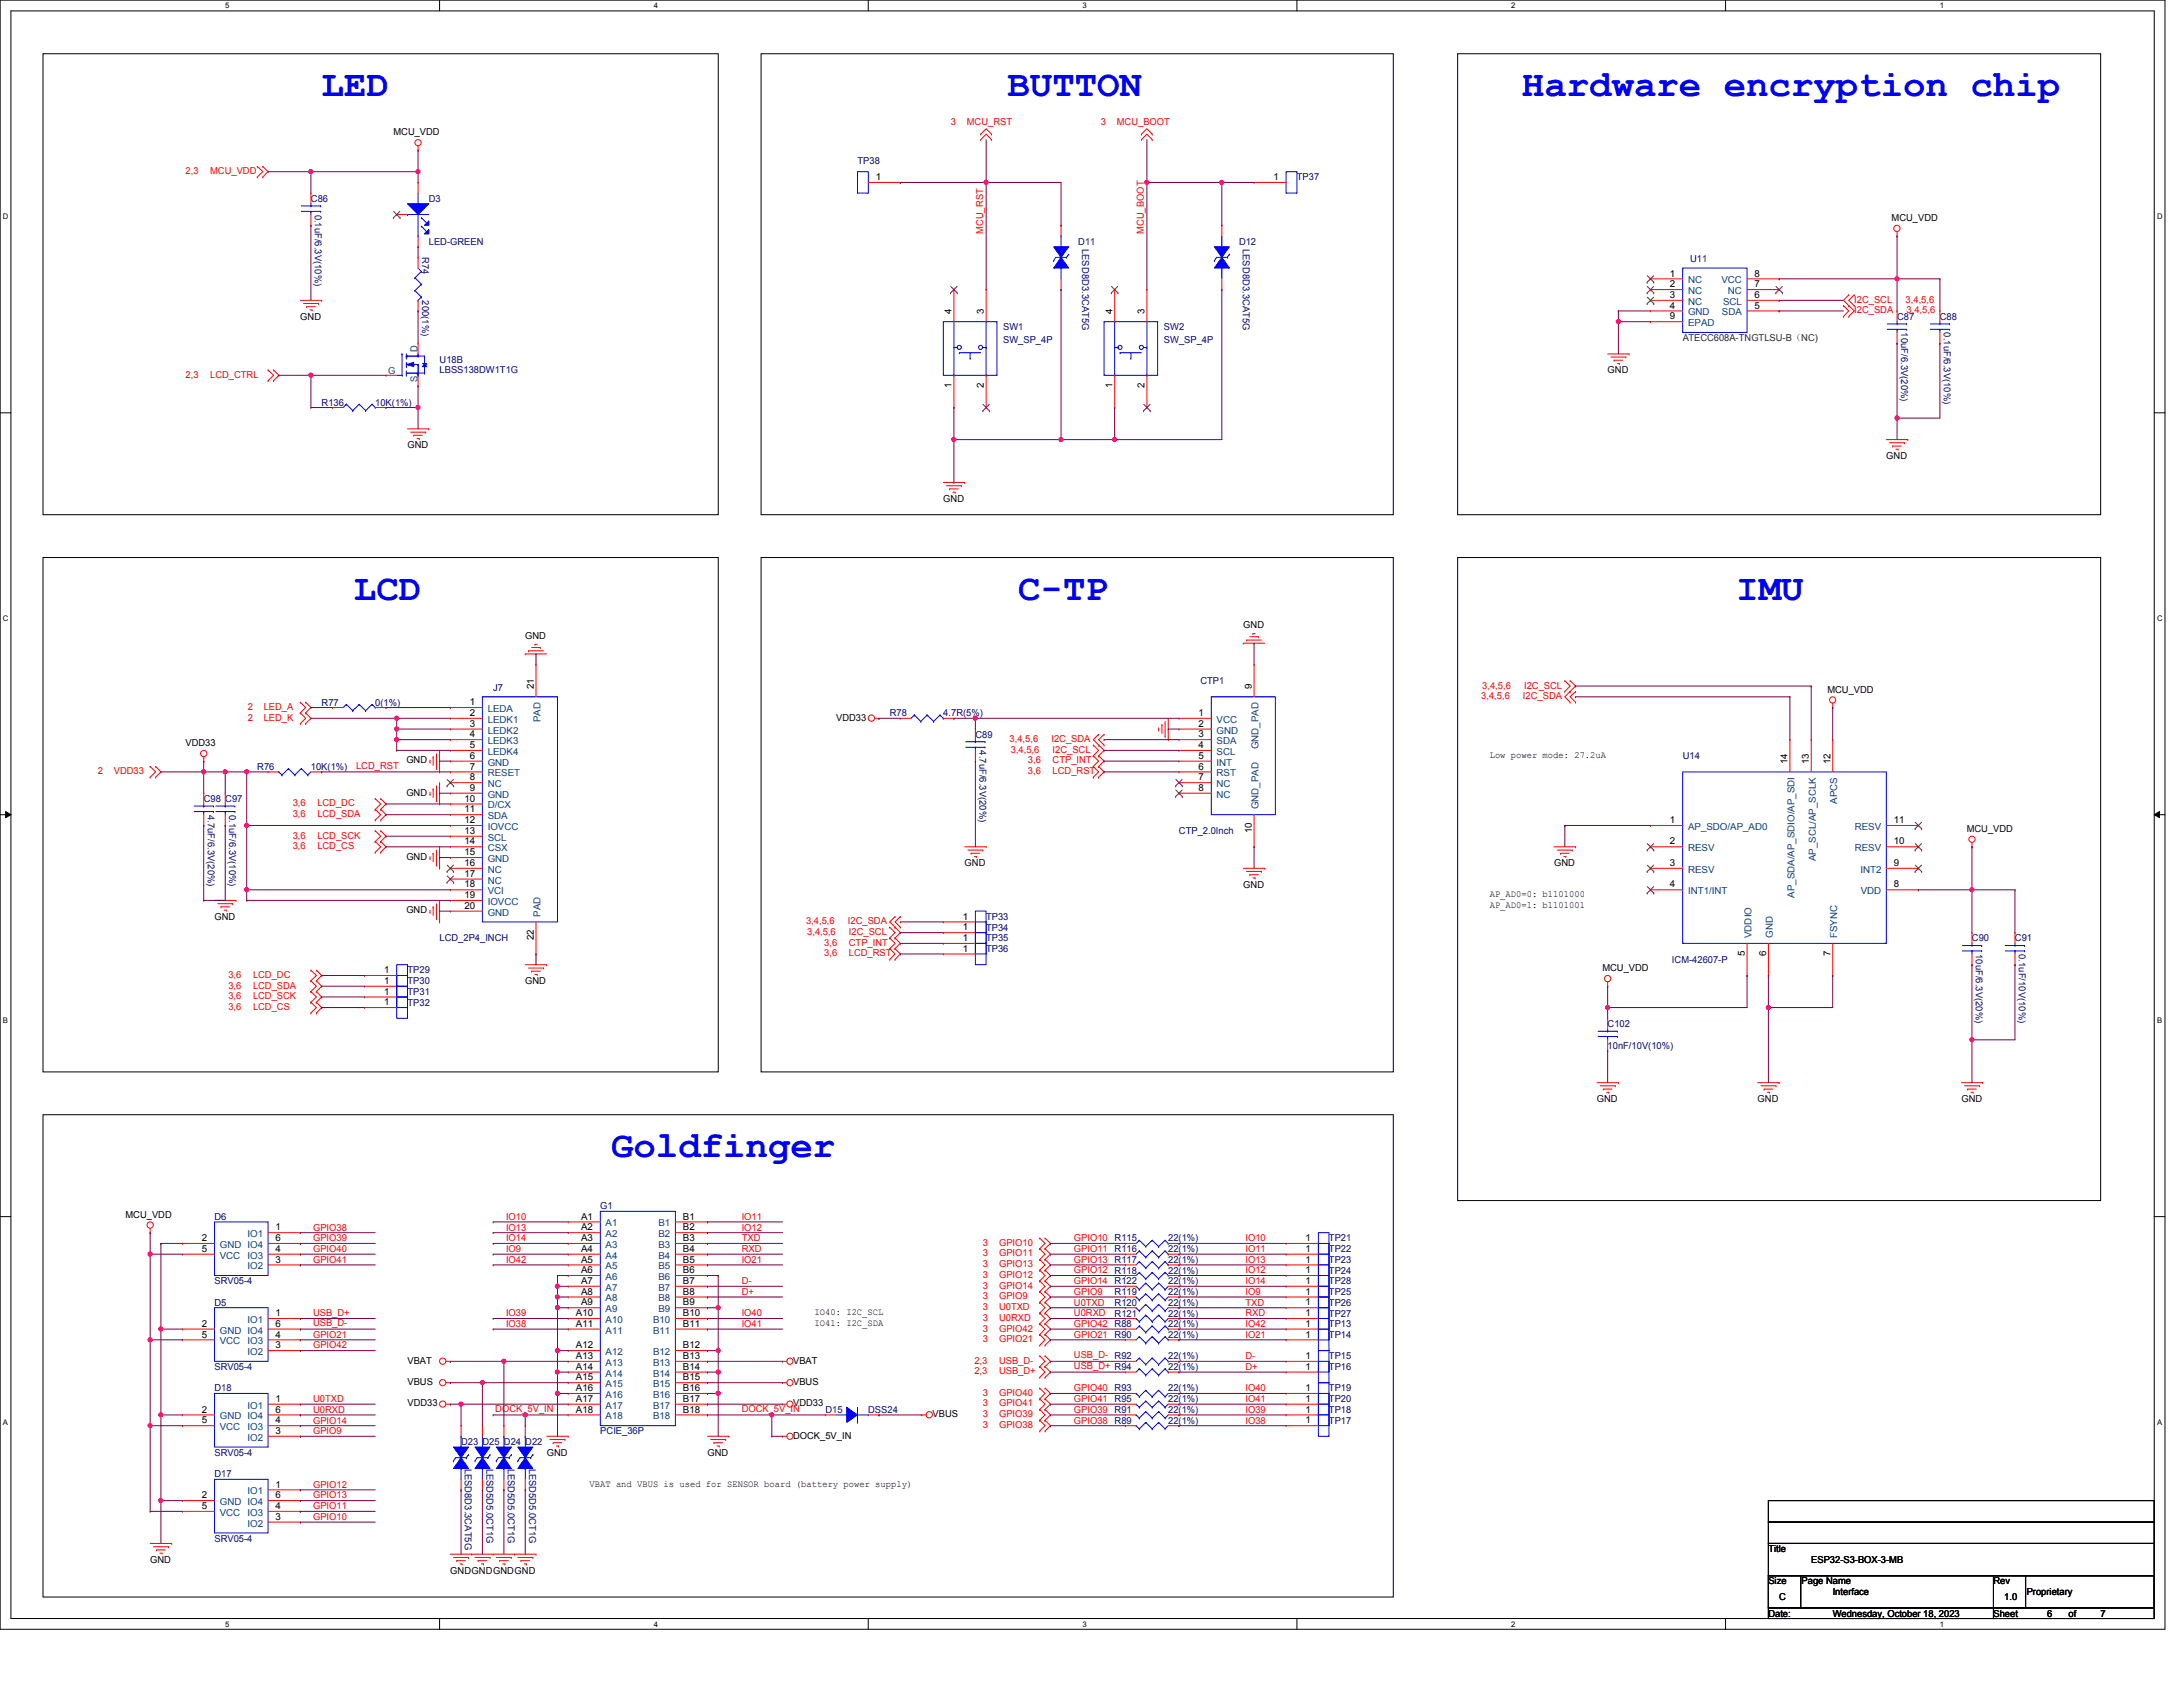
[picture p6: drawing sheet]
<svg xmlns="http://www.w3.org/2000/svg" width="559mm" height="432mm" viewBox="0 0 559 432" stroke-linecap="round" stroke-linejoin="round" font-family="sans-serif">
<defs><g id="words">
<g font-size="9.6" fill="#00f">
<text x="82.3" y="24.5">LED</text>
<text x="257.9" y="24.5">BUTTON</text>
<text x="389.6" y="24.5">Hardware encryption chip</text>
<text x="90.6" y="153.5">LCD</text>
<text x="260.6" y="153.5">C-TP</text>
<text x="444.5" y="153.5">IMU</text>
<text x="156.4" y="296.1">Goldfinger</text>
</g>
<g font-size="2.5">
<text x="100.7" y="34.7">MCU_VDD</text>
<text x="224.2" y="46.1">1</text>
<text x="326" y="46.1">1</text>
<text x="484.2" y="56.6">MCU_VDD</text>
<text x="427.5" y="70.8">1</text>
<text x="449.1" y="70.8">8</text>
<text x="427.5" y="73.5">2</text>
<text x="427.5" y="76.3">3</text>
<text x="449.1" y="76.3">6</text>
<text x="449.1" y="73.5">7</text>
<text x="76.9" y="81.8">GND</text>
<text x="243.6" y="80.4" transform="rotate(-90 243.6 80.4)">4</text>
<text x="251.8" y="80.4" transform="rotate(-90 251.8 80.4)">3</text>
<text x="284.7" y="80.4" transform="rotate(-90 284.7 80.4)">4</text>
<text x="293" y="80.4" transform="rotate(-90 293 80.4)">3</text>
<text x="427.5" y="79">4</text>
<text x="427.5" y="81.7">9</text>
<text x="449.1" y="79">5</text>
<text x="411.5" y="95.5">GND</text>
<text x="243.6" y="99.4" transform="rotate(-90 243.6 99.4)">1</text>
<text x="251.8" y="99.4" transform="rotate(-90 251.8 99.4)">2</text>
<text x="284.7" y="99.4" transform="rotate(-90 284.7 99.4)">1</text>
<text x="293" y="99.4" transform="rotate(-90 293 99.4)">2</text>
<text x="104.3" y="114.8">GND</text>
<text x="482.9" y="117.5">GND</text>
<text x="241.5" y="128.5">GND</text>
<text x="318.3" y="160.9">GND</text>
<text x="134.5" y="163.6">GND</text>
<text x="136.6" y="176.4" transform="rotate(-90 136.6 176.4)">21</text>
<text x="320.4" y="176.4" transform="rotate(-90 320.4 176.4)">9</text>
<text x="467.8" y="177.3">MCU_VDD</text>
<text x="120.2" y="180.5">1</text>
<text x="120.2" y="183.3">2</text>
<text x="214" y="184.4">VDD33</text>
<text x="306.8" y="183.3">1</text>
<text x="47.5" y="191">VDD33</text>
<text x="120.2" y="186">3</text>
<text x="120.2" y="188.7">4</text>
<text x="120.2" y="191.5">5</text>
<text x="306.8" y="188.7">3</text>
<text x="306.8" y="191.5">4</text>
<text x="306.8" y="186">2</text>
<text x="104" y="195.4">GND</text>
<text x="120.2" y="194.2">6</text>
<text x="120.2" y="197">7</text>
<text x="306.8" y="194.2">5</text>
<text x="306.8" y="197">6</text>
<text x="381.3" y="194">Low power mode: 27.2uA</text>
<text x="457.6" y="195.7" transform="rotate(-90 457.6 195.7)">14</text>
<text x="463" y="195.7" transform="rotate(-90 463 195.7)">13</text>
<text x="468.5" y="195.7" transform="rotate(-90 468.5 195.7)">12</text>
<text x="104" y="203.7">GND</text>
<text x="120.2" y="199.7">8</text>
<text x="120.2" y="202.4">9</text>
<text x="306.8" y="199.7">7</text>
<text x="306.8" y="202.4">8</text>
<text x="118.9" y="205.2">10</text>
<text x="118.9" y="207.9">11</text>
<text x="118.9" y="210.7">12</text>
<text x="118.9" y="213.4">13</text>
<text x="320.4" y="213.2" transform="rotate(-90 320.4 213.2)">10</text>
<text x="427.5" y="210.7">1</text>
<text x="484.8" y="210.7">11</text>
<text x="503.4" y="213">MCU_VDD</text>
<text x="104" y="220.1">GND</text>
<text x="118.9" y="216.2">14</text>
<text x="118.9" y="218.9">15</text>
<text x="118.9" y="221.7">16</text>
<text x="246.9" y="221.7">GND</text>
<text x="397.8" y="221.7">GND</text>
<text x="427.5" y="216.2">2</text>
<text x="427.5" y="221.7">3</text>
<text x="484.8" y="221.7">9</text>
<text x="484.8" y="216.2">10</text>
<text x="118.9" y="224.4">17</text>
<text x="118.9" y="227.2">18</text>
<text x="318.3" y="227.2">GND</text>
<text x="427.5" y="227.2">4</text>
<text x="484.8" y="227.2">8</text>
<text x="104" y="233.8">GND</text>
<text x="118.9" y="229.9">19</text>
<text x="118.9" y="232.6">20</text>
<text x="381.3" y="229.7">AP_AD0=0: b1101000</text>
<text x="381.3" y="232.4">AP_AD0=1: b1101001</text>
<text x="54.9" y="235.5">GND</text>
<text x="246.4" y="238.1">1</text>
<text x="246.4" y="235.4">1</text>
<text x="136.6" y="240.7" transform="rotate(-90 136.6 240.7)">22</text>
<text x="246.4" y="240.9">1</text>
<text x="246.4" y="243.6">1</text>
<text x="446.6" y="244.8" transform="rotate(-90 446.6 244.8)">5</text>
<text x="452.1" y="244.8" transform="rotate(-90 452.1 244.8)">6</text>
<text x="468.5" y="244.8" transform="rotate(-90 468.5 244.8)">7</text>
<text x="98.3" y="251.8">1</text>
<text x="98.3" y="249.1">1</text>
<text x="134.5" y="251.9">GND</text>
<text x="410.2" y="248.6">MCU_VDD</text>
<text x="98.3" y="254.6">1</text>
<text x="98.3" y="257.3">1</text>
<text x="408.8" y="282.1">GND</text>
<text x="449.9" y="282.1">GND</text>
<text x="502.1" y="282.1">GND</text>
<text x="32.1" y="311.7">MCU_VDD</text>
<text x="51.6" y="317.7">2</text>
<text x="70.5" y="317.7">6</text>
<text x="70.5" y="314.9">1</text>
<text x="148.8" y="312.2">A1</text>
<text x="148.8" y="314.9">A2</text>
<text x="148.8" y="317.7">A3</text>
<text x="174.8" y="312.2">B1</text>
<text x="174.8" y="314.9">B2</text>
<text x="174.8" y="317.7">B3</text>
<text x="334.2" y="317.7">1</text>
<text x="51.6" y="320.4">5</text>
<text x="70.5" y="323.2">3</text>
<text x="70.5" y="320.4">4</text>
<text x="148.8" y="320.4">A4</text>
<text x="148.8" y="323.2">A5</text>
<text x="174.8" y="320.4">B4</text>
<text x="174.8" y="323.2">B5</text>
<text x="334.2" y="320.4">1</text>
<text x="334.2" y="323.2">1</text>
<text x="148.8" y="325.9">A6</text>
<text x="148.8" y="328.6">A7</text>
<text x="174.8" y="325.9">B6</text>
<text x="174.8" y="328.6">B7</text>
<text x="334.2" y="325.9">1</text>
<text x="334.2" y="328.6">1</text>
<text x="148.8" y="331.4">A8</text>
<text x="148.8" y="334.1">A9</text>
<text x="174.8" y="331.4">B8</text>
<text x="174.8" y="334.1">B9</text>
<text x="334.2" y="331.4">1</text>
<text x="334.2" y="334.1">1</text>
<text x="51.6" y="339.6">2</text>
<text x="70.5" y="339.6">6</text>
<text x="70.5" y="336.9">1</text>
<text x="147.4" y="336.9">A10</text>
<text x="147.4" y="339.6">A11</text>
<text x="174.8" y="336.9">B10</text>
<text x="174.8" y="339.6">B11</text>
<text x="208.5" y="336.7">IO40: I2C_SCL</text>
<text x="208.5" y="339.4">IO41: I2C_SDA</text>
<text x="334.2" y="336.9">1</text>
<text x="334.2" y="339.6">1</text>
<text x="51.6" y="342.3">5</text>
<text x="70.5" y="345.1">3</text>
<text x="70.5" y="342.3">4</text>
<text x="147.4" y="345.1">A12</text>
<text x="147.4" y="347.9">A13</text>
<text x="174.8" y="345.1">B12</text>
<text x="174.8" y="347.9">B13</text>
<text x="334.2" y="342.3">1</text>
<text x="334.2" y="347.9">1</text>
<text x="104.3" y="349">VBAT</text>
<text x="147.4" y="350.6">A14</text>
<text x="147.4" y="353.3">A15</text>
<text x="174.8" y="350.6">B14</text>
<text x="174.8" y="353.3">B15</text>
<text x="203" y="349">VBAT</text>
<text x="334.2" y="350.6">1</text>
<text x="70.5" y="358.8">1</text>
<text x="104.3" y="354.5">VBUS</text>
<text x="147.4" y="356.1">A16</text>
<text x="147.4" y="358.8">A17</text>
<text x="174.8" y="356.1">B16</text>
<text x="174.8" y="358.8">B17</text>
<text x="203" y="354.5">VBUS</text>
<text x="334.2" y="356.1">1</text>
<text x="334.2" y="358.8">1</text>
<text x="51.6" y="364.3">5</text>
<text x="51.6" y="361.6">2</text>
<text x="70.5" y="364.3">4</text>
<text x="70.5" y="361.6">6</text>
<text x="104.3" y="360">VDD33</text>
<text x="147.4" y="361.6">A18</text>
<text x="174.8" y="361.6">B18</text>
<text x="203" y="360">VDD33</text>
<text x="238.7" y="362.8">VBUS</text>
<text x="334.2" y="361.6">1</text>
<text x="334.2" y="364.3">1</text>
<text x="70.5" y="367">3</text>
<text x="203" y="368.3">DOCK_5V_IN</text>
<text x="140" y="372.6">GND</text>
<text x="181.1" y="372.6">GND</text>
<text x="51.6" y="383.5">2</text>
<text x="70.5" y="383.5">6</text>
<text x="70.5" y="380.7">1</text>
<text x="150.9" y="380.6">VBAT and VBUS is used for SENSOR board (battery power supply)</text>
<text x="51.6" y="386.2">5</text>
<text x="70.5" y="389">3</text>
<text x="70.5" y="386.2">4</text>
<text x="38.4" y="400">GND</text>
<text x="452.7" y="397.3">Title</text>
<text x="463.6" y="400">ESP32-S3-BOX-3-MB</text>
<text x="115.3" y="402.8">GNDGNDGNDGND</text>
<text x="452.7" y="405.6">Size</text>
<text x="461.2" y="405.6">Page Name</text>
<text x="510.3" y="405.6">Rev</text>
<text x="452.7" y="413.8">Date:</text>
<text x="455.4" y="409.4">C</text>
<text x="469.1" y="408.3">Interface</text>
<text x="469.1" y="413.8">Wednesday, October 18, 2023</text>
<text x="510.3" y="413.8">Sheet</text>
<text x="513" y="409.4">1.0</text>
<text x="518.8" y="408.3">Proprietary</text>
<text x="524" y="413.8">6</text>
<text x="529.5" y="413.8">of</text>
<text x="537.7" y="413.8">7</text>
</g>
<g font-size="2.5" fill="#f00">
<text x="243.4" y="31.9">3</text>
<text x="247.5" y="31.9">MCU_RST</text>
<text x="281.8" y="31.9">3</text>
<text x="285.9" y="31.9">MCU_BOOT</text>
<text x="47.5" y="44.5">2,3</text>
<text x="53.8" y="44.5">MCU_VDD</text>
<text x="251.7" y="59.9" transform="rotate(-90 251.7 59.9)">MCU_RST</text>
<text x="292.8" y="59.9" transform="rotate(-90 292.8 59.9)">MCU_BOOT</text>
<text x="474.6" y="77.5">I2C_SCL</text>
<text x="487.8" y="77.5">3,4,5,6</text>
<text x="474.6" y="80.2">I2C_SDA</text>
<text x="488.1" y="80.2">3,4,5,6</text>
<text x="47.5" y="96.6">2,3</text>
<text x="53.8" y="96.6">LCD_CTRL</text>
<text x="379.2" y="178.9">3,4,5,6</text>
<text x="379.4" y="176.2">3,4,5,6</text>
<text x="389.8" y="178.9">I2C_SDA</text>
<text x="390.1" y="176.2">I2C_SCL</text>
<text x="63.4" y="184.4">2</text>
<text x="63.4" y="181.7">2</text>
<text x="67.5" y="184.4">LED_K</text>
<text x="67.5" y="181.7">LED_A</text>
<text x="258.4" y="189.9">3,4,5,6</text>
<text x="269.2" y="189.9">I2C_SDA</text>
<text x="91.1" y="196.8">LCD_RST</text>
<text x="258.7" y="192.7">3,4,5,6</text>
<text x="263.1" y="195.4">3,6</text>
<text x="269.5" y="192.7">I2C_SCL</text>
<text x="269.5" y="195.4">CTP_INT</text>
<text x="25" y="198.2">2</text>
<text x="29.1" y="198.2">VDD33</text>
<text x="263.1" y="198.2">3,6</text>
<text x="269.5" y="198.2">LCD_RST</text>
<text x="74.9" y="206.4">3,6</text>
<text x="74.9" y="209.1">3,6</text>
<text x="81.2" y="206.4">LCD_DC</text>
<text x="81.2" y="209.1">LCD_SDA</text>
<text x="74.9" y="214.6">3,6</text>
<text x="81.2" y="214.6">LCD_SCK</text>
<text x="74.9" y="217.4">3,6</text>
<text x="81.2" y="217.4">LCD_CS</text>
<text x="206.3" y="236.6">3,4,5,6</text>
<text x="206.6" y="239.3">3,4,5,6</text>
<text x="217" y="236.6">I2C_SDA</text>
<text x="217.3" y="239.3">I2C_SCL</text>
<text x="211" y="244.8">3,6</text>
<text x="211" y="242.1">3,6</text>
<text x="217.3" y="244.8">LCD_RST</text>
<text x="217.3" y="242.1">CTP_INT</text>
<text x="58.5" y="250.3">3,6</text>
<text x="64.8" y="250.3">LCD_DC</text>
<text x="58.5" y="253">3,6</text>
<text x="58.5" y="255.8">3,6</text>
<text x="64.8" y="253">LCD_SDA</text>
<text x="64.8" y="255.8">LCD_SCK</text>
<text x="58.5" y="258.5">3,6</text>
<text x="64.8" y="258.5">LCD_CS</text>
<text x="80.1" y="315">GPIO38</text>
<text x="80.1" y="317.7">GPIO39</text>
<text x="129.5" y="312.2">IO10</text>
<text x="129.5" y="315">IO13</text>
<text x="129.5" y="317.7">IO14</text>
<text x="189.9" y="312.2">IO11</text>
<text x="189.9" y="315">IO12</text>
<text x="189.9" y="317.7">TXD</text>
<text x="274.9" y="317.7">GPIO10</text>
<text x="318.8" y="317.7">IO10</text>
<text x="80.1" y="320.5">GPIO40</text>
<text x="80.1" y="323.2">GPIO41</text>
<text x="129.5" y="323.2">IO42</text>
<text x="129.5" y="320.5">IO9</text>
<text x="189.9" y="320.5">RXD</text>
<text x="189.9" y="323.2">IO21</text>
<text x="251.6" y="321.6">3</text>
<text x="251.6" y="318.9">3</text>
<text x="255.7" y="321.6">GPIO11</text>
<text x="255.7" y="318.9">GPIO10</text>
<text x="274.9" y="320.5">GPIO11</text>
<text x="274.9" y="323.2">GPIO13</text>
<text x="318.8" y="320.5">IO11</text>
<text x="318.8" y="323.2">IO13</text>
<text x="189.9" y="328.7">D-</text>
<text x="251.6" y="324.4">3</text>
<text x="251.6" y="327.1">3</text>
<text x="251.6" y="329.8">3</text>
<text x="255.7" y="324.4">GPIO13</text>
<text x="255.7" y="327.1">GPIO12</text>
<text x="255.7" y="329.8">GPIO14</text>
<text x="274.9" y="325.9">GPIO12</text>
<text x="274.9" y="328.7">GPIO14</text>
<text x="318.8" y="325.9">IO12</text>
<text x="318.8" y="328.7">IO14</text>
<text x="189.9" y="331.4">D+</text>
<text x="251.6" y="332.6">3</text>
<text x="251.6" y="335.3">3</text>
<text x="255.7" y="332.6">GPIO9</text>
<text x="255.7" y="335.3">U0TXD</text>
<text x="274.9" y="331.4">GPIO9</text>
<text x="274.9" y="334.2">U0TXD</text>
<text x="318.8" y="331.4">IO9</text>
<text x="318.8" y="334.2">TXD</text>
<text x="80.1" y="339.4">USB_D-</text>
<text x="80.1" y="336.7">USB_D+</text>
<text x="129.5" y="339.6">IO38</text>
<text x="129.5" y="336.9">IO39</text>
<text x="189.9" y="339.6">IO41</text>
<text x="189.9" y="336.9">IO40</text>
<text x="251.6" y="338.1">3</text>
<text x="251.6" y="340.8">3</text>
<text x="255.7" y="338.1">U0RXD</text>
<text x="255.7" y="340.8">GPIO42</text>
<text x="274.9" y="336.9">U0RXD</text>
<text x="274.9" y="339.6">GPIO42</text>
<text x="318.8" y="339.6">IO42</text>
<text x="318.8" y="336.9">RXD</text>
<text x="80.1" y="345.1">GPIO42</text>
<text x="80.1" y="342.4">GPIO21</text>
<text x="251.6" y="343.5">3</text>
<text x="255.7" y="343.5">GPIO21</text>
<text x="274.9" y="342.4">GPIO21</text>
<text x="274.9" y="347.7">USB_D- R92</text>
<text x="318.8" y="342.4">IO21</text>
<text x="318.8" y="347.9">D-</text>
<text x="249.4" y="349">2,3</text>
<text x="249.4" y="351.8">2,3</text>
<text x="255.7" y="349">USB_D-</text>
<text x="255.7" y="351.8">USB_D+</text>
<text x="274.9" y="350.4">USB_D+ R94</text>
<text x="318.8" y="350.6">D+</text>
<text x="80.1" y="358.9">U0TXD</text>
<text x="251.6" y="357.3">3</text>
<text x="255.7" y="357.3">GPIO40</text>
<text x="274.9" y="356.1">GPIO40</text>
<text x="274.9" y="358.9">GPIO41</text>
<text x="318.8" y="356.1">IO40</text>
<text x="318.8" y="358.9">IO41</text>
<text x="80.1" y="364.4">GPIO14</text>
<text x="80.1" y="361.6">U0RXD</text>
<text x="126.8" y="361.4">DOCK_5V_IN</text>
<text x="189.9" y="361.4">DOCK_5V_IN</text>
<text x="251.6" y="360">3</text>
<text x="251.6" y="362.8">3</text>
<text x="251.6" y="365.5">3</text>
<text x="255.7" y="360">GPIO41</text>
<text x="255.7" y="362.8">GPIO39</text>
<text x="255.7" y="365.5">GPIO38</text>
<text x="274.9" y="364.4">GPIO38</text>
<text x="274.9" y="361.6">GPIO39</text>
<text x="318.8" y="364.4">IO38</text>
<text x="318.8" y="361.6">IO39</text>
<text x="80.1" y="367.1">GPIO9</text>
<text x="80.1" y="383.5">GPIO13</text>
<text x="80.1" y="380.8">GPIO12</text>
<text x="80.1" y="386.3">GPIO11</text>
<text x="80.1" y="389">GPIO10</text>
</g>
<g font-size="2.5" fill="#000080">
<text x="219.5" y="42.1">TP38</text>
<text x="332" y="46.2">TP37</text>
<text x="79.6" y="51.7">C86</text>
<text x="109.8" y="51.7">D3</text>
<text x="80.6" y="54.9" transform="rotate(90 80.6 54.9)">0.1uF/6.3V(10%)</text>
<text x="108" y="65.9" transform="rotate(90 108 65.9)">R74</text>
<text x="109.8" y="62.7">LED-GREEN</text>
<text x="276" y="62.7">D11</text>
<text x="277" y="63.7" transform="rotate(90 277 63.7)">LESD8D3.3CAT5G</text>
<text x="317.2" y="62.7">D12</text>
<text x="318.2" y="63.7" transform="rotate(90 318.2 63.7)">LESD8D3.3CAT5G</text>
<text x="432.6" y="67">U11</text>
<text x="108" y="76.9" transform="rotate(90 108 76.9)">200(1%)</text>
<text x="485.6" y="81.8">C87</text>
<text x="496.6" y="81.8">C88</text>
<text x="256.8" y="84.6">SW1</text>
<text x="256.8" y="87.9">SW_SP_4P</text>
<text x="297.9" y="84.6">SW2</text>
<text x="297.9" y="87.9">SW_SP_4P</text>
<text x="486.6" y="85.1" transform="rotate(90 486.6 85.1)">10uF/6.3V(20%)</text>
<text x="497.6" y="85.1" transform="rotate(90 497.6 85.1)">0.1uF/6.3V(10%)</text>
<text x="112.5" y="92.8">U18B</text>
<text x="112.5" y="95.5">LBSS138DW1T1G</text>
<text x="82.3" y="103.8">R136</text>
<text x="96.1" y="103.8">10K(1%)</text>
<text x="126.2" y="176.7">J7</text>
<text x="307.3" y="175.1">CTP1</text>
<text x="82.3" y="180.6">R77</text>
<text x="96.1" y="180.6">0(1%)</text>
<text x="227.8" y="183.3">R78</text>
<text x="241.5" y="183.3">4.7R(5%)</text>
<text x="249.7" y="188.8">C89</text>
<text x="65.9" y="197.1">R76</text>
<text x="79.6" y="197.1">10K(1%)</text>
<text x="250.7" y="192.1" transform="rotate(90 250.7 192.1)">4.7uF/6.3V(20%)</text>
<text x="430.7" y="194.3">U14</text>
<text x="52.2" y="205.3">C98 C97</text>
<text x="53.2" y="208.5" transform="rotate(90 53.2 208.5)">4.7uF/6.3V(20%)</text>
<text x="58.7" y="208.5" transform="rotate(90 58.7 208.5)">0.1uF/6.3V(10%)</text>
<text x="301.8" y="213.5">CTP_2.0Inch</text>
<text x="252.4" y="238.2">TP34</text>
<text x="252.4" y="235.5">TP33</text>
<text x="112.5" y="241">LCD_2P4_INCH</text>
<text x="252.4" y="241">TP35</text>
<text x="252.4" y="243.7">TP36</text>
<text x="504.8" y="241">C90</text>
<text x="505.8" y="244.2" transform="rotate(90 505.8 244.2)">10uF/6.3V(20%)</text>
<text x="515.8" y="241">C91</text>
<text x="516.8" y="244.2" transform="rotate(90 516.8 244.2)">0.1uF/10V(10%)</text>
<text x="104.3" y="251.9">TP30</text>
<text x="104.3" y="249.2">TP29</text>
<text x="428" y="246.4">ICM-42607-P</text>
<text x="104.3" y="254.7">TP31</text>
<text x="104.3" y="257.4">TP32</text>
<text x="411.5" y="262.9">C102</text>
<text x="411.5" y="268.4">10nF/10V(10%)</text>
<text x="153.7" y="309.5">G1</text>
<text x="54.9" y="312.3">D6</text>
<text x="285.3" y="317.8">R115</text>
<text x="299" y="317.8">22(1%)</text>
<text x="340.2" y="317.8">TP21</text>
<text x="285.3" y="320.5">R116</text>
<text x="285.3" y="323.3">R117</text>
<text x="299" y="320.5">22(1%)</text>
<text x="299" y="323.3">22(1%)</text>
<text x="340.2" y="320.5">TP22</text>
<text x="340.2" y="323.3">TP23</text>
<text x="54.9" y="328.7">SRV05-4</text>
<text x="285.3" y="326">R118</text>
<text x="285.3" y="328.7">R122</text>
<text x="299" y="326">22(1%)</text>
<text x="299" y="328.7">22(1%)</text>
<text x="340.2" y="326">TP24</text>
<text x="340.2" y="328.7">TP28</text>
<text x="54.9" y="334.2">D5</text>
<text x="285.3" y="334.2">R120</text>
<text x="285.3" y="331.5">R119</text>
<text x="299" y="334.2">22(1%)</text>
<text x="299" y="331.5">22(1%)</text>
<text x="340.2" y="331.5">TP25</text>
<text x="340.2" y="334.2">TP26</text>
<text x="285.3" y="337">R121</text>
<text x="285.3" y="339.7">R88</text>
<text x="299" y="337">22(1%)</text>
<text x="299" y="339.7">22(1%)</text>
<text x="340.2" y="337">TP27</text>
<text x="340.2" y="339.7">TP13</text>
<text x="285.3" y="342.4">R90</text>
<text x="299" y="342.4">22(1%)</text>
<text x="299" y="347.9">22(1%)</text>
<text x="340.2" y="342.4">TP14</text>
<text x="340.2" y="347.9">TP15</text>
<text x="54.9" y="350.7">SRV05-4</text>
<text x="299" y="350.7">22(1%)</text>
<text x="340.2" y="350.7">TP16</text>
<text x="54.9" y="356.2">D18</text>
<text x="285.3" y="356.2">R93</text>
<text x="285.3" y="358.9">R95</text>
<text x="299" y="356.2">22(1%)</text>
<text x="299" y="358.9">22(1%)</text>
<text x="340.2" y="356.2">TP19</text>
<text x="340.2" y="358.9">TP20</text>
<text x="211.3" y="361.7">D15</text>
<text x="222.2" y="361.7">DSS24</text>
<text x="285.3" y="361.7">R91</text>
<text x="285.3" y="364.4">R89</text>
<text x="299" y="361.7">22(1%)</text>
<text x="299" y="364.4">22(1%)</text>
<text x="340.2" y="361.7">TP18</text>
<text x="340.2" y="364.4">TP17</text>
<text x="118" y="369.9">D23 D25 D24 D22</text>
<text x="153.7" y="367.2">PCIE_36P</text>
<text x="54.9" y="372.6">SRV05-4</text>
<text x="119" y="375.9" transform="rotate(90 119 375.9)">LESD8D3.3CAT5G</text>
<text x="124.5" y="375.9" transform="rotate(90 124.5 375.9)">LESD5D5.0CT1G</text>
<text x="130" y="375.9" transform="rotate(90 130 375.9)">LESD5D5.0CT1G</text>
<text x="135.5" y="375.9" transform="rotate(90 135.5 375.9)">LESD5D5.0CT1G</text>
<text x="54.9" y="378.1">D17</text>
<text x="54.9" y="394.6">SRV05-4</text>
</g>
<g font-size="2.5" fill="#004080">
<text x="432.1" y="72.5">NC</text>
<text x="432.1" y="75.3">NC</text>
<text x="440.6" y="72.5">VCC</text>
<text x="442.3" y="75.3">NC</text>
<text x="432.1" y="78">NC</text>
<text x="432.1" y="80.7">GND</text>
<text x="432.1" y="83.5">EPAD</text>
<text x="440.8" y="80.7">SDA</text>
<text x="441.1" y="78">SCL</text>
<text x="99.4" y="95.8">G</text>
<text x="106.8" y="90" transform="rotate(-90 106.8 90)">D</text>
<text x="106.8" y="97.7" transform="rotate(-90 106.8 97.7)">S</text>
<text x="124.8" y="182.2">LEDA</text>
<text x="124.8" y="185">LEDK1</text>
<text x="138.3" y="184.8" transform="rotate(-90 138.3 184.8)">PAD</text>
<text x="311.4" y="185">VCC</text>
<text x="124.8" y="187.7">LEDK2</text>
<text x="124.8" y="190.5">LEDK3</text>
<text x="311.4" y="190.5">SDA</text>
<text x="311.4" y="187.7">GND</text>
<text x="322.2" y="191.8" transform="rotate(-90 322.2 191.8)">GND_PAD</text>
<text x="124.8" y="193.2">LEDK4</text>
<text x="124.8" y="196">GND</text>
<text x="311.4" y="193.2">SCL</text>
<text x="311.4" y="196">INT</text>
<text x="124.8" y="198.7">RESET</text>
<text x="124.8" y="201.5">NC</text>
<text x="311.4" y="198.7">RST</text>
<text x="311.4" y="201.5">NC</text>
<text x="124.8" y="204.2">GND</text>
<text x="124.8" y="206.9">D/CX</text>
<text x="124.8" y="209.7">SDA</text>
<text x="311.4" y="204.2">NC</text>
<text x="322.2" y="207.2" transform="rotate(-90 322.2 207.2)">GND_PAD</text>
<text x="470.3" y="205.7" transform="rotate(-90 470.3 205.7)">APCS</text>
<text x="124.8" y="212.4">IOVCC</text>
<text x="124.8" y="215.2">SCL</text>
<text x="432.1" y="212.4">AP_SDO/AP_AD0</text>
<text x="474.8" y="212.4">RESV</text>
<text x="124.8" y="217.9">CSX</text>
<text x="124.8" y="220.6">GND</text>
<text x="432.1" y="217.9">RESV</text>
<text x="464.8" y="220.4" transform="rotate(-90 464.8 220.4)">AP_SCL/AP_SCLK</text>
<text x="474.8" y="217.9">RESV</text>
<text x="124.8" y="223.4">NC</text>
<text x="124.8" y="226.1">NC</text>
<text x="432.1" y="223.4">RESV</text>
<text x="476.2" y="223.4">INT2</text>
<text x="124.8" y="228.9">VCI</text>
<text x="124.8" y="231.6">IOVCC</text>
<text x="432.1" y="228.9">INT1/INT</text>
<text x="459.3" y="229.7" transform="rotate(-90 459.3 229.7)">AP_SDA/AP_SDIO/AP_SDI</text>
<text x="476.3" y="228.9">VDD</text>
<text x="124.8" y="234.4">GND</text>
<text x="138.3" y="234.6" transform="rotate(-90 138.3 234.6)">PAD</text>
<text x="448.4" y="240.1" transform="rotate(-90 448.4 240.1)">VDDIO</text>
<text x="453.8" y="240.1" transform="rotate(-90 453.8 240.1)">GND</text>
<text x="470.3" y="240.1" transform="rotate(-90 470.3 240.1)">FSYNC</text>
<text x="63.4" y="316.7">IO1</text>
<text x="155" y="313.9">A1</text>
<text x="155" y="316.7">A2</text>
<text x="168.5" y="313.9">B1</text>
<text x="168.5" y="316.7">B2</text>
<text x="56.3" y="322.2">VCC</text>
<text x="56.3" y="319.4">GND IO4</text>
<text x="63.4" y="322.2">IO3</text>
<text x="155" y="319.4">A3</text>
<text x="155" y="322.2">A4</text>
<text x="168.5" y="319.4">B3</text>
<text x="168.5" y="322.2">B4</text>
<text x="63.4" y="324.9">IO2</text>
<text x="155" y="324.9">A5</text>
<text x="155" y="327.6">A6</text>
<text x="168.5" y="324.9">B5</text>
<text x="168.5" y="327.6">B6</text>
<text x="155" y="330.4">A7</text>
<text x="155" y="333.1">A8</text>
<text x="155" y="335.9">A9</text>
<text x="168.5" y="330.4">B7</text>
<text x="168.5" y="333.1">B8</text>
<text x="168.5" y="335.9">B9</text>
<text x="56.3" y="341.3">GND IO4</text>
<text x="63.4" y="338.6">IO1</text>
<text x="155" y="338.6">A10</text>
<text x="155" y="341.3">A11</text>
<text x="167.2" y="338.6">B10</text>
<text x="167.2" y="341.3">B11</text>
<text x="56.3" y="344.1">VCC</text>
<text x="63.4" y="346.8">IO2</text>
<text x="63.4" y="344.1">IO3</text>
<text x="155" y="346.8">A12</text>
<text x="167.2" y="346.8">B12</text>
<text x="155" y="349.6">A13</text>
<text x="155" y="352.3">A14</text>
<text x="167.2" y="349.6">B13</text>
<text x="167.2" y="352.3">B14</text>
<text x="155" y="355">A15</text>
<text x="155" y="357.8">A16</text>
<text x="167.2" y="355">B15</text>
<text x="167.2" y="357.8">B16</text>
<text x="56.3" y="363.3">GND IO4</text>
<text x="63.4" y="360.6">IO1</text>
<text x="155" y="360.6">A17</text>
<text x="155" y="363.3">A18</text>
<text x="167.2" y="360.6">B17</text>
<text x="167.2" y="363.3">B18</text>
<text x="56.3" y="366.1">VCC</text>
<text x="63.4" y="368.8">IO2</text>
<text x="63.4" y="366.1">IO3</text>
<text x="63.4" y="382.5">IO1</text>
<text x="56.3" y="388">VCC</text>
<text x="56.3" y="385.2">GND IO4</text>
<text x="63.4" y="388">IO3</text>
<text x="63.4" y="390.7">IO2</text>
</g>
<text font-size="2.5" fill="#008000" x="430.7" y="87.3">ATECC608A-TNGTLSU-B（NC)</text>
<g font-size="2">
<text x="57.7" y="2.1">5</text>
<text x="167.4" y="2.1">4</text>
<text x="277.1" y="2.1">3</text>
<text x="386.8" y="2.1">2</text>
<text x="496.6" y="2.1">1</text>
<text x=".8" y="56">D</text>
<text x="552.2" y="56">D</text>
<text x=".8" y="158.9">C</text>
<text x="552.2" y="158.9">C</text>
<text x=".8" y="261.7">B</text>
<text x="552.2" y="261.7">B</text>
<text x=".8" y="364.6">A</text>
<text x="552.2" y="364.6">A</text>
<text x="57.7" y="416.3">5</text>
<text x="167.4" y="416.3">4</text>
<text x="277.1" y="416.3">3</text>
<text x="386.8" y="416.3">2</text>
<text x="496.6" y="416.3">1</text>
</g>
</g></defs>
<path d="M0 0h554.2v417h-554.2zM2.8 2.8h548.6v411.5h-548.6z" fill="none" stroke="#000" stroke-width=".26"/>
<g fill="#fff">
<path d="M57.7 .3h1.1v2.2h-1.1z"/>
<path d="M57.7 414.6h1.1v2.2h-1.1z"/>
</g>
<path d="M112.5 0v2.8M112.5 414.3v2.7" fill="none" stroke="#000" stroke-width=".26"/>
<g fill="#fff">
<path d="M167.4 .3h1.1v2.2h-1.1z"/>
<path d="M167.4 414.6h1.1v2.2h-1.1z"/>
</g>
<path d="M222.2 0v2.8M222.2 414.3v2.7" fill="none" stroke="#000" stroke-width=".26"/>
<g fill="#fff">
<path d="M277.1 .3h1.1v2.2h-1.1z"/>
<path d="M277.1 414.6h1.1v2.2h-1.1z"/>
</g>
<path d="M332 0v2.8M332 414.3v2.7" fill="none" stroke="#000" stroke-width=".26"/>
<g fill="#fff">
<path d="M386.8 .3h1.1v2.2h-1.1z"/>
<path d="M386.8 414.6h1.1v2.2h-1.1z"/>
</g>
<path d="M441.7 0v2.8M441.7 414.3v2.7" fill="none" stroke="#000" stroke-width=".26"/>
<g fill="#fff">
<path d="M496.6 .3h1.1v2.2h-1.1z"/>
<path d="M496.6 414.6h1.1v2.2h-1.1z"/>
<path d="M.8 54.2h1.4v2.2h-1.4z"/>
<path d="M552.2 54.2h1.4v2.2h-1.4z"/>
<path d="M.8 157.1h1.4v2.2h-1.4z"/>
<path d="M552.2 157.1h1.4v2.2h-1.4z"/>
</g>
<path d="M0 105.7h2.8M551.4 105.7h2.8" fill="none" stroke="#000" stroke-width=".26"/>
<g fill="#fff">
<path d="M.8 260h1.3v2.2h-1.3z"/>
<path d="M552.2 260h1.3v2.2h-1.3z"/>
</g>
<path d="M0 208.5h2.8M1.4 207.7l1.4 .8-1.4 .8zM551.4 208.5l1.4-.8v1.6zM551.4 208.5h2.8" fill="none" stroke="#000" stroke-width=".26"/>
<path d="M1.4 207.7l1.4 .8-1.4 .8zM551.4 208.5l1.4-.8v1.6z" fill="#000"/>
<g fill="#fff">
<path d="M.8 362.8h1.3v2.2h-1.3z"/>
<path d="M552.2 362.8h1.3v2.2h-1.3z"/>
</g>
<g fill="none" stroke="#000" stroke-width=".26">
<path d="M11 13.8h172.9v117.9h-172.9zM194.8 13.8h161.9v117.9h-161.9zM373.1 13.8h164.6v117.9h-164.6zM11 142.7h172.9v131.7h-172.9zM194.8 142.7h161.9v131.7h-161.9zM373.1 142.7h164.6v164.6h-164.6zM11 285.3h345.7v123.5h-345.7zM0 311.4h2.8M551.4 311.4h2.8M452.7 389.6h98.7v5.5h-98.7zM452.7 395.1h98.7v8.2h-98.7zM452.7 384.1h98.7v5.5h-98.7z"/>
<path d="M452.7 403.3h8.2v8.2h-8.2zM452.7 411.5h57.6v2.8h-57.6zM452.7 403.3h98.7v8.2h-98.7zM460.9 403.3h49.4v8.2h-49.4zM510.3 403.3h8.2v8.2h-8.2zM510.3 411.5h41.1v2.8h-41.1zM518.5 403.3h32.9v8.2h-32.9z"/>
</g>
<g fill="none" stroke="#f00" stroke-width=".26">
<path d="M107 38.4h.1M107 37.3v1.1M251 34.3h.1M251 35.7h.1M251 34.3l1.4-1.3 1.4 1.3M251 35.7l1.4-1.4 1.4 1.4M253.8 34.3h.1M253.8 35.7h.1M292.2 34.3h.1M292.2 35.7h.1M292.2 34.3l1.4-1.3 1.3 1.3M292.2 35.7l1.4-1.4 1.3 1.4"/>
<path d="M294.9 34.3h.1M294.9 35.7h.1M65.9 42.6h.1M65.9 45.3h.1M65.9 42.6l1.4 1.3-1.4 1.4M67.3 45.3h.1M67.3 42.6h.1M67.3 42.6l1.3 1.3-1.3 1.4M485.6 59.3v1.1M76.9 76.9h5.4M77.7 77.7h3.8M78.5 78.5h.1"/>
<path d="M78.5 78.5h2.2M79.3 79.3h.6M79.9 79.3h.1M81.5 77.7h.1M82.3 76.9h.1M471.9 78.2h.1M471.9 78.2l1.3 1.4-1.3 1.4M473.2 75.5h.1M473.2 78.2h.1M473.2 75.5l-1.3 1.4 1.3 1.3M473.2 78.2l1.4 1.4-1.4 1.4M474.6 78.2h.1"/>
<path d="M474.6 75.5h.1M474.6 75.5l-1.4 1.4 1.4 1.3M485.6 60.4h.1M68.6 94.7h.1M68.6 97.5h.1M68.6 94.7l1.4 1.4-1.4 1.4M70 97.5h.1M70 94.7h.1M70 94.7l1.4 1.4-1.4 1.4M411.5 90.6h5.5M412.4 91.4h3.8M413.2 92.2h.1"/>
<path d="M413.2 92.2h2.2M414 93h.5M414.5 93h.1M416.2 91.4h.1M417 90.6h.1M471.9 81h.1M473.2 81h.1M104.3 109.8h5.5M105.1 110.6h3.9M105.9 111.4h.1M105.9 111.4h2.2M106.8 112.3h.5"/>
<path d="M107.3 112.3h.1M109 110.6h.1M109.8 109.8h.1M482.9 112.5h5.5M483.7 113.3h3.8M484.5 114.2h.1M484.5 114.2h2.2M485.3 115h.6M485.9 115h.1M487.5 113.3h.1M488.4 112.5h.1M241.5 123.5h5.4"/>
<path d="M242.3 124.3h3.8M243.1 125.1h.1M243.1 125.1h2.2M243.9 126h.6M244.5 126h.1M246.1 124.3h.1M246.9 123.5h.1M76.9 179.7h.1M76.9 179.7l1.3 1.4-1.3 1.4M78.2 179.7h.1M78.2 179.7l1.4 1.4-1.4 1.4M134.5 167.4h.1"/>
<path d="M134.5 167.4h5.5M135.3 166.6h.1M135.3 166.6h3.8M136.1 165.7h2.2M136.9 164.9h.1M136.9 164.9h.6M138.3 165.7h.1M318.3 164.6h.1M318.3 164.6h5.5M319.1 163.8h.1M319.1 163.8h3.8M319.9 163h2.2"/>
<path d="M320.7 162.2h.1M320.7 162.2h.6M322.1 163h.1M400.6 174.2h.1M400.6 177h.1M400.6 174.2l1.3 1.4-1.3 1.4M401.9 177h.1M401.9 174.2h.1M401.9 179.7h.1M401.9 174.2l1.4 1.4-2.7 2.8 1.3 1.3M403.3 177h.1M403.3 179.7h.1"/>
<path d="M403.3 177l-1.4 1.4 1.4 1.3M38.4 196.2h.1M38.4 198.9h.1M38.4 196.2l1.4 1.4-1.4 1.3M39.8 198.9h.1M39.8 196.2h.1M39.8 196.2l1.4 1.4-1.4 1.3M52.2 194.8h.1M52.2 193.7v1.1M76.9 182.5h.1M76.9 185.2h.1M76.9 182.5l1.3 1.4-1.3 1.3"/>
<path d="M78.2 185.2h.1M78.2 182.5h.1M78.2 182.5l1.4 1.4-1.4 1.3M110.1 195.1h.1M110.1 194.6v.5M110.9 193.7h.1M110.9 193.7v2.2M111.7 196.7h.1M111.7 192.9v3.8M112.5 197.6h.1M112.5 192.1v5.5M223.9 183.9h1.1"/>
<path d="M225 183.9h.1M279.9 190.7h.1M279.9 193.5h.1M279.9 196.2h.1M279.9 198.9h.1M279.9 190.7l1.3 1.4-1.3 1.4M279.9 196.2l1.3 1.4-1.3 1.3M279.9 193.5l1.3 1.3-1.3 1.4M281.2 193.5h.1M281.2 190.7h.1M281.2 188h.1M281.2 198.9h.1"/>
<path d="M281.2 196.2h.1M281.2 190.7l1.4 1.4-1.4 1.4M281.2 188l-1.3 1.3 1.3 1.4M281.2 196.2l1.4 1.4-1.4 1.3M281.2 193.5l1.4 1.3-1.4 1.4M282.6 188h.1M282.6 190.7h.1M282.6 188l-1.4 1.3 1.4 1.4M296.6 186.9h.1M296.6 186.3v.6M297.4 185.5h.1M297.4 185.5v2.2"/>
<path d="M298.2 188.5h.1M298.2 184.7v3.8M299 189.3h.1M299 183.9v5.4M469.1 181.1h.1M469.1 180v1.1M52.2 203h.1M52.2 211.3h.1M52.2 203v2.8M52.2 208.5v2.8M96.1 204.4h.1M96.1 207.2h.1"/>
<path d="M96.1 215.4h.1M96.1 218.1h.1M96.1 209.9h.1M96.1 212.6h.1M96.1 204.4l1.4 1.4-1.4 1.4M96.1 215.4l1.4 1.3-1.4 1.4M96.1 207.2l1.4 1.3-1.4 1.4M96.1 212.6l1.4 1.4-1.4 1.4M97.5 207.2h.1M97.5 204.4h.1M97.5 218.1h.1M97.5 215.4h.1"/>
<path d="M97.5 209.9h.1M97.5 212.6h.1M97.5 204.4l1.3 1.4-1.3 1.4M97.5 215.4l1.3 1.3-1.3 1.4M97.5 207.2l1.3 1.3-1.3 1.4M97.5 212.6l1.3 1.4-1.3 1.4M110.1 203.3h.1M110.1 219.8h.1M110.1 202.8v.5M110.1 219.2v.6M110.9 201.9h.1M110.9 218.4h.1"/>
<path d="M110.9 201.9v2.2M110.9 218.4v2.2M111.7 205h.1M111.7 201.1v3.9M111.7 217.6v3.8M112.5 205.8h.1M112.5 200.3v5.5M112.5 216.7v5.5M246.9 216.7h5.5M247.8 217.6h3.8M248.6 218.4h.1M248.6 218.4h2.2"/>
<path d="M249.4 219.2h.5M249.9 219.2h.1M251.6 217.6h.1M252.4 216.7h.1M397.8 216.7h5.5M398.7 217.6h3.8M399.5 218.4h.1M399.5 218.4h2.2M400.3 219.2h.5M400.8 219.2h.1M402.5 217.6h.1M403.3 216.7h.1"/>
<path d="M504.8 216.7h.1M504.8 215.6v1.1M54.9 230.5h5.5M55.8 231.3h3.8M56.6 232.1h.1M56.6 232.1h2.2M57.4 233h.5M57.9 233h.1M59.6 231.3h.1M60.4 230.5h.1M110.1 233.5h.1M110.1 233v.5"/>
<path d="M110.9 232.1h.1M110.9 232.1v2.2M111.7 221.4h.1M111.7 235.2h.1M111.7 231.3v3.9M112.5 222.2h.1M112.5 236h.1M112.5 230.5v5.5M227.8 237.3h.1M227.8 237.3l1.3 1.4-1.3 1.4M229.1 237.3h.1M229.1 234.6h.1"/>
<path d="M229.1 237.3l1.4 1.4-1.4 1.4M229.1 234.6l-1.3 1.4 1.3 1.3M230.5 234.6h.1M230.5 237.3h.1M230.5 234.6l-1.4 1.4 1.4 1.3M318.3 222.2h5.5M319.1 223.1h3.8M319.9 223.9h.1M319.9 223.9h2.2M320.7 224.7h.6M321.3 224.7h.1M322.9 223.1h.1"/>
<path d="M323.8 222.2h.1M79.6 248.3h.1M79.6 251h.1M79.6 256.5h.1M79.6 259.3h.1M79.6 253.8h.1M79.6 248.3l1.4 1.4-1.4 1.3M79.6 256.5l1.4 1.4-1.4 1.4M79.6 251l1.4 1.4-1.4 1.4M79.6 253.8l1.4 1.4-1.4 1.3M81 251h.1M81 248.3h.1"/>
<path d="M81 259.3h.1M81 256.5h.1M81 253.8h.1M81 248.3l1.3 1.4-1.3 1.3M81 256.5l1.3 1.4-1.3 1.4M81 251l1.3 1.4-1.3 1.4M81 253.8l1.3 1.4-1.3 1.3M93.3 252.4h.1M93.3 252.4h8.3M134.5 246.9h5.5M135.3 247.8h3.8M136.1 248.6h.1"/>
<path d="M136.1 248.6h2.2M136.9 249.4h.6M137.5 249.4h.1M139.1 247.8h.1M140 246.9h.1M227.8 240.1h.1M227.8 242.8h.1M227.8 245.6h.1M227.8 242.8l1.3 1.4-1.3 1.4M227.8 240.1l1.3 1.4-1.3 1.3M229.1 240.1h.1M229.1 245.6h.1"/>
<path d="M229.1 242.8h.1M229.1 242.8l1.4 1.4-1.4 1.4M229.1 240.1l1.4 1.4-1.4 1.3M411.5 252.4h.1M411.5 251.3v1.1M408.8 277.1h5.5M409.6 277.9h3.9M410.4 278.8h.1M410.4 278.8h2.2M411.3 279.6h.5M411.8 279.6h.1M413.5 277.9h.1"/>
<path d="M414.3 277.1h.1M449.9 277.1h5.5M450.8 277.9h3.8M451.6 278.8h.1M451.6 278.8h2.2M452.4 279.6h.6M453 279.6h.1M454.6 277.9h.1M455.4 277.1h.1M502.1 277.1h5.4M502.9 277.9h3.8M503.7 278.8h.1"/>
<path d="M503.7 278.8h2.2M504.5 279.6h.6M505.1 279.6h.1M506.7 277.9h.1M507.5 277.1h.1M38.4 315.5h.1M38.4 314.4v1.1M266.1 319.6h.1M266.1 316.9h.1M266.1 319.6l1.4 1.4-1.4 1.4M266.1 316.9l1.4 1.4-1.4 1.3M267.5 319.6h.1"/>
<path d="M267.5 316.9h.1M267.5 319.6l1.4 1.4-1.4 1.4M267.5 316.9l1.4 1.4-1.4 1.3M266.1 322.4h.1M266.1 325.1h.1M266.1 327.9h.1M266.1 330.6h.1M266.1 333.3h.1M266.1 336.1h.1M266.1 338.8h.1M266.1 322.4l1.4 1.4-1.4 1.3M266.1 325.1l1.4 1.4-1.4 1.4"/>
<path d="M266.1 327.9l1.4 1.3-1.4 1.4M266.1 330.6l1.4 1.4-1.4 1.3M266.1 333.3l1.4 1.4-1.4 1.4M266.1 336.1l1.4 1.4-1.4 1.3M266.1 338.8l1.4 1.4-1.4 1.4M267.5 322.4h.1M267.5 325.1h.1M267.5 327.9h.1M267.5 330.6h.1M267.5 333.3h.1M267.5 336.1h.1M267.5 338.8h.1"/>
<path d="M267.5 322.4l1.4 1.4-1.4 1.3M267.5 325.1l1.4 1.4-1.4 1.4M267.5 327.9l1.4 1.3-1.4 1.4M267.5 330.6l1.4 1.4-1.4 1.3M267.5 333.3l1.4 1.4-1.4 1.4M267.5 336.1l1.4 1.4-1.4 1.3M267.5 338.8l1.4 1.4-1.4 1.4M114.2 359.4h1.1M114.2 353.9h1.1M114.2 348.4h1.1M115.3 359.4h.1M115.3 353.9h.1"/>
<path d="M115.3 348.4h.1M200.3 359.4h.1M200.3 353.9h.1M200.3 348.4h.1M200.3 359.4h1.1M200.3 353.9h1.1M200.3 348.4h1.1M266.1 341.6h.1M266.1 344.3h.1M266.1 347h.1M266.1 349.8h.1M266.1 352.6h.1"/>
<path d="M266.1 355.3h.1M266.1 358.1h.1M266.1 341.6l1.4 1.3-1.4 1.4M266.1 347l1.4 1.4-1.4 1.4M266.1 349.8l1.4 1.4-1.4 1.4M266.1 355.3l1.4 1.4-1.4 1.4M266.1 358.1l1.4 1.3-1.4 1.4M267.5 341.6h.1M267.5 344.3h.1M267.5 349.8h.1M267.5 347h.1M267.5 352.6h.1"/>
<path d="M267.5 358.1h.1M267.5 355.3h.1M267.5 341.6l1.4 1.3-1.4 1.4M267.5 347l1.4 1.4-1.4 1.4M267.5 349.8l1.4 1.4-1.4 1.4M267.5 355.3l1.4 1.4-1.4 1.4M267.5 358.1l1.4 1.3-1.4 1.4M140 367.6h5.5M140.8 368.5h3.8M141.6 369.3h.1M141.6 369.3h2.2M142.4 370.1h.6"/>
<path d="M143 370.1h.1M144.6 368.5h.1M145.5 367.6h.1M181.1 367.6h5.5M181.9 368.5h3.9M182.8 369.3h.1M182.8 369.3h2.2M183.6 370.1h.5M184.1 370.1h.1M185.8 368.5h.1M186.6 367.6h.1M200.3 367.6h.1"/>
<path d="M200.3 367.6h1.1M236 362.2h.1M236 362.2h1.1M266.1 360.8h.1M266.1 363.5h.1M266.1 366.3h.1M266.1 360.8l1.4 1.4-1.4 1.3M266.1 363.5l1.4 1.4-1.4 1.4M267.5 360.8h.1M267.5 363.5h.1M267.5 366.3h.1M267.5 360.8l1.4 1.4-1.4 1.3"/>
<path d="M267.5 363.5l1.4 1.4-1.4 1.4M329.2 362.2h.1M329.2 362.2h8.3M38.4 395.1h5.5M39.3 395.9h3.8M40.1 396.7h.1M40.1 396.7h2.2M40.9 397.6h.6M41.5 397.6h.1M43.1 395.9h.1M43.9 395.1h.1M115.3 397.8h21.9"/>
<path d="M116.1 398.7h3.8M116.9 399.5h.1M116.9 399.5h2.2M119.9 398.7h.1M120.7 397.8h.1M121.6 398.7h3.8M122.4 399.5h.1M122.4 399.5h2.2M125.4 398.7h.1M126.2 397.8h.1M127 398.7h3.9M127.9 399.5h.1"/>
<path d="M127.9 399.5h2.2M130.9 398.7h.1M131.7 397.8h.1M132.5 398.7h3.9M133.3 399.5h.1M133.3 399.5h2.3M136.4 398.7h.1M137.2 397.8h.1M117.7 400.3h.6M118.3 400.3h.1M123.2 400.3h.6M123.8 400.3h.1"/>
<path d="M128.7 400.3h.5M129.2 400.3h.1M134.2 400.3h.5M134.7 400.3h.1"/>
<circle cx="107" cy="36.5" r=".8"/>
<circle cx="485.6" cy="58.5" r=".81"/>
<circle cx="469.1" cy="179.1" r=".79"/>
<circle cx="52.2" cy="192.9" r=".81"/>
<circle cx="223.1" cy="183.8" r=".81"/>
<circle cx="504.8" cy="214.8" r=".8"/>
<circle cx="411.5" cy="250.5" r=".81"/>
<circle cx="38.4" cy="313.6" r=".81"/>
<circle cx="113.3" cy="353.9" r=".81"/>
<circle cx="113.3" cy="348.4" r=".81"/>
<circle cx="113.3" cy="359.4" r=".8"/>
<circle cx="202.2" cy="348.4" r=".79"/>
<circle cx="202.2" cy="353.9" r=".79"/>
<circle cx="202.2" cy="359.4" r=".78"/>
<circle cx="202.2" cy="367.6" r=".79"/>
<circle cx="237.9" cy="362.1" r=".81"/>
</g>
<g fill="none" stroke="#00f" stroke-width=".26">
<path d="M49.7 207.7h5M49.7 206.3h5M52.2 206.3h.1M52.2 207.7h.1M52.2 205.8v.5M52.2 207.7v.8M54.7 207.7h.1M54.7 206.3h.1M101.6 249.7h2.7v5.5h-2.7zM337.5 359.4h2.7v5.5h-2.7zM214 362.2h2.7M216.7 362.2h.1"/>
<path d="M219.5 364.1h.1M219.5 360.2v3.9M219.5 362.2h2.7M222.2 362.2h.1"/>
</g>
<path d="M216.7 360.2l2.8 2-2.8 1.9z" fill-rule="evenodd" fill="#00f"/>
<path d="M270.3 65.9h2.7M271.6 68.6h.1M271.6 60.4h.1M271.6 60.4v2.8M271.6 68.6v2.8M273 65.9h.1M216.7 360.2l2.8 2-2.8 1.9z" fill="none" stroke="#00f" stroke-width=".26"/>
<path d="M211.3 362.2h.1M211.3 362.2h2.7M222.2 362.2h2.8M225 362.2h.1" fill="none" stroke="#f00" stroke-width=".26"/>
<path d="M271.6 65.9l2 2.7h-3.9z" fill-rule="evenodd" fill="#00f"/>
<path d="M269.7 66.7h.1M270.3 65.9l-.6 .8M271.6 65.9l2 2.7h-3.9zM273.6 65.1h.1M273.6 65.1l-.6 .8" fill="none" stroke="#00f" stroke-width=".26"/>
<path d="M269.7 63.2h3.9l-2 2.7z" fill-rule="evenodd" fill="#00f"/>
<g fill="none" stroke="#00f" stroke-width=".26">
<path d="M269.7 63.2h3.9l-2 2.7zM282.6 82.3h13.7v13.8h-13.7zM285.3 96.1h.1M285.3 82.3v13.8M285.3 88.9h.9M286.2 88.9h.1M286.7 90.3h.1M286.7 90.3h5.5M289.5 91.7h.1M289.5 90.3v1.4M292.7 88.9h.9M293.6 96.1h.1"/>
<path d="M293.6 88.9h.1M293.6 82.3v13.8M88.6 180.3h.1M88.6 180.3l-.8 .8M88.6 180.3l1.7 1.6M90.3 181.9h.1M91.9 180.3h.1M91.9 180.3l-1.6 1.6M91.9 180.3l1.7 1.6M93.6 181.9h.1M95.2 180.3h.1M95.2 180.3l-1.6 1.6"/>
<path d="M95.2 180.3l.9 .8M96.1 181.1h.1M247.2 191.3h4.9M247.2 189.9h4.9M249.7 189.9h.1M249.7 191.3h.1M249.7 189.3v.6M249.7 191.3v.8M252.1 191.3h.1M252.1 189.9h.1M249.7 236h2.7v5.5h-2.7zM249.7 238.7h2.7v5.5h-2.7z"/>
<path d="M101.6 252.4h2.7v5.5h-2.7zM290.8 334.7h.1M290.8 334.7l.8 .8M291.6 335.5h.1M291.6 320.2h.1M291.6 320.2l-.8 .8M291.6 320.2l1.7 1.6M293.3 333.9h.1M293.3 321.8h.1M293.3 333.9l1.6 1.6M293.3 333.9l-1.7 1.6M294.9 335.5h.1"/>
<path d="M294.9 320.2h.1M294.9 320.2l-1.6 1.6M294.9 320.2l1.7 1.6M296.6 333.9h.1M296.6 321.8h.1M296.6 333.9l1.6 1.6M296.6 333.9l-1.7 1.6M298.2 335.5h.1M298.2 320.2h.1M298.2 320.2l-1.6 1.6M298.2 320.2l.8 .8M299 321h.1"/>
<path d="M299 334.7l-.8 .8M337.5 323.8h2.7v5.4h-2.7zM337.5 353.9h2.7v5.5h-2.7zM54.9 378.6h13.7v13.7h-13.7zM133.1 373.1h2.7M134.5 375.9h.1M134.5 367.6h.1M134.5 367.6v2.8M134.5 375.9v2.7M135.8 373.1h.1"/>
<circle cx="286.7" cy="88.9" r=".54"/>
<circle cx="292.2" cy="88.9" r=".54"/>
</g>
<g fill="none" stroke="#f00" stroke-width=".26">
<path d="M271.6 57.7h.1M271.6 57.7v2.7M271.6 74.1h.1M271.6 71.4v2.7M285.3 74.1h.1M285.3 74.1v8.2M293.6 74.1h.1M293.6 74.1v8.2M285.3 96.1v8.2M293.6 96.1v8.2M285.3 104.3h.1M293.6 104.3h.1"/>
<path d="M85.1 181.1h.1M85.1 181.1h2.7M96.1 181.1h2.7M98.8 181.1h.1M249.7 186.6h.1M249.7 194.8h.1M249.7 186.6v2.7M249.7 192.1v2.7M241.5 238.7h.1M241.5 238.7h8.2M93.3 255.2h.1M93.3 255.2h8.3"/>
<path d="M241.5 241.5h.1M241.5 241.5h8.2M288.1 334.7h.1M288.1 321h.1M288.1 334.7h2.7M288.1 321h2.7M299 334.7h2.8M299 321h2.8M301.8 334.7h.1M301.8 321h.1M329.2 326.5h.1M329.2 326.5h8.3"/>
<path d="M329.2 356.7h.1M329.2 356.7h8.3M46.7 386.8h.1M46.7 384.1h.1M46.7 386.8h8.2M46.7 384.1h8.2M68.6 389.6h8.3M68.6 386.8h8.3M68.6 384.1h8.3M68.6 381.3h8.3M76.9 389.6h.1M76.9 386.8h.1"/>
<path d="M76.9 384.1h.1M76.9 381.3h.1"/>
</g>
<path d="M284.5 75h.1M284.5 73.3l1.7 1.7M286.1 73.3l-1.6 1.7M286.2 75h.1M292.7 105.2h.1M292.8 103.5l1.6 1.7M294.4 103.5l-1.7 1.7M294.4 105.2h.1" fill="none" stroke="#804000" stroke-width=".26"/>
<path d="M134.5 373.1l1.9 2.8h-3.9z" fill-rule="evenodd" fill="#00f"/>
<path d="M132.5 373.9h.1M133.1 373.1l-.6 .8M134.5 373.1l1.9 2.8h-3.9zM136.4 372.3h.1M136.4 372.3l-.6 .8" fill="none" stroke="#00f" stroke-width=".26"/>
<path d="M132.5 370.4h3.9l-1.9 2.7z" fill-rule="evenodd" fill="#00f"/>
<g fill="none" stroke="#00f" stroke-width=".26">
<path d="M311.4 65.9h2.8M312.8 68.6h.1M312.8 60.4h.1M312.8 60.4v2.8M312.8 68.6v2.8M314.2 65.9h.1M494.1 84.3h4.9M494.1 82.9h4.9M496.6 82.9h.1M496.6 84.3h.1M496.6 82.3v.6M496.6 84.3v.8"/>
<path d="M499 84.3h.1M499 82.9h.1M290.8 337.5h.1M290.8 337.5l.8 .8M291.6 338.3h.1M293.3 336.6h.1M293.3 336.6l1.6 1.7M293.3 336.6l-1.7 1.7M294.9 338.3h.1M296.6 336.6h.1M296.6 336.6l1.6 1.7M296.6 336.6l-1.7 1.7"/>
<path d="M298.2 338.3h.1M299 337.5l-.8 .8M337.5 329.2h2.7v5.5h-2.7zM337.5 356.7h2.7v5.5h-2.7zM132.5 370.4h3.9l-1.9 2.7z"/>
</g>
<g fill="none" stroke="#f00" stroke-width=".26">
<path d="M496.6 79.6h.1M496.6 79.6v2.7M496.6 87.8h.1M496.6 85.1v2.7M288.1 337.5h.1M288.1 337.5h2.7M299 337.5h2.8M301.8 337.5h.1M329.2 332h.1M329.2 332h8.3M329.2 359.4h.1M329.2 359.4h8.3"/>
<path d="M134.5 364.9h.1M134.5 364.9v2.7M134.5 378.6v2.7M134.5 381.3h.1"/>
</g>
<path d="M312.8 65.9l1.9 2.7h-3.8z" fill-rule="evenodd" fill="#00f"/>
<path d="M310.9 66.7h.1M311.4 65.9l-.5 .8M312.8 65.9l1.9 2.7h-3.8zM314.7 65.1h.1M314.7 65.1l-.5 .8" fill="none" stroke="#00f" stroke-width=".26"/>
<path d="M310.9 63.2h3.8l-1.9 2.7z" fill-rule="evenodd" fill="#00f"/>
<g fill="none" stroke="#00f" stroke-width=".26">
<path d="M310.9 63.2h3.8l-1.9 2.7zM101.6 255.2h2.7v5.4h-2.7zM290.8 356.7h.1M290.8 356.7l.8 .8M291.6 357.5h.1M293.3 355.9h.1M293.3 355.9l1.6 1.6M293.3 355.9l-1.7 1.6M294.9 357.5h.1M296.6 355.9h.1M296.6 355.9l1.6 1.6M296.6 355.9l-1.7 1.6"/>
<path d="M298.2 357.5h.1M299 356.7l-.8 .8"/>
</g>
<path d="M312.8 57.7h.1M312.8 57.7v2.7M312.8 74.1h.1M312.8 71.4v2.7M93.3 257.9h.1M93.3 257.9h8.3M288.1 356.7h.1M288.1 356.7h2.7M299 356.7h2.8M301.8 356.7h.1" fill="none" stroke="#f00" stroke-width=".26"/>
<path d="M104.3 52.2h5.5l-2.8 2.7z" fill="#00f"/>
<path d="M104.3 52.2h5.5l-2.8 2.7z" fill="none" stroke="#00f" stroke-width=".26"/>
<path d="M109.8 56.6v1.1h-1.1z" fill="#00f"/>
<path d="M109.8 56.6v1.1h-1.1z" fill="none" stroke="#00f" stroke-width=".26"/>
<path d="M108.7 59.9l1.1-1.1v1.1z" fill="#00f"/>
<g fill="none" stroke="#00f" stroke-width=".26">
<path d="M104.3 54.9h.1M104.3 54.9h5.5M107 52.2h.1M107 49.4v2.8M107 54.9v5.5M107.9 55.8h.1M107.9 57.9h.1M107.9 55.8l1.3 1.3M107.9 57.9l1.3 1.4M108.7 59.9l1.1-1.1v1.1zM107 60.4h.1M101.6 96.1h1.3"/>
<path d="M102.9 96.1h.1M102.9 90.6h.1M102.9 90.6v5.5M104 91.1h.1M104 96.1h.1M104 93.9h.1M104 91.7h.1M104 91.1h4.7M104 95.5h4.7M104 90.6v1.1M104 92.8v1.1M104 95v1.1"/>
<path d="M104 93.3h1.7M104.3 91.1h.1M105.7 93.3h.1M105.9 93.3h1.1M106.8 95.5h.1M107 91.1h.1M107 96.1h.1M107 95.5h.1M107 93.3h.1M107 90.6v.5M107 93.3v2.8M108.7 95.5h.1"/>
<path d="M108.7 93h.1M108.7 91.1h.1M108.7 91.1v1.9M108.7 93.9v1.6M54.9 334.7h13.7v13.7h-13.7z"/>
</g>
<g fill="none" stroke="#f00" stroke-width=".26">
<path d="M101.6 54.9h.1M101.6 54.9h2.7M107 46.7h.1M107 46.7v2.7M107 63.2h.1M107 60.4v2.8M68.6 337.5h8.3M76.9 337.5h.1M46.7 342.9h.1M46.7 340.2h.1M46.7 342.9h8.2M46.7 340.2h8.2"/>
<path d="M68.6 345.7h8.3M68.6 342.9h8.3M68.6 340.2h8.3M76.9 345.7h.1M76.9 342.9h.1M76.9 340.2h.1"/>
</g>
<path d="M100.7 55.8h.1M100.8 54.1l1.6 1.7M102.4 54.1l-1.7 1.7M102.4 55.8h.1" fill="none" stroke="#804000" stroke-width=".26"/>
<path d="M108.7 93l.5 .9h-1.1z" fill="#00f"/>
<path d="M108.1 93h1.1M108.7 93l.5 .9h-1.1zM109.2 93h.1" fill="none" stroke="#00f" stroke-width=".26"/>
<path d="M104 93.3l1.9-.5v1.1z" fill="#00f"/>
<path d="M104 93.3l1.9-.5v1.1zM116.6 373.1h2.8M118 375.9h.1M118 367.6h.1M118 367.6v2.8M118 375.9v2.7M119.4 373.1h.1" fill="none" stroke="#00f" stroke-width=".26"/>
<path d="M98.8 96.1h.1M98.8 96.1h2.8M107 98.8h.1M107 87.8h.1M107 87.8v2.8M107 96.1v2.7" fill="none" stroke="#f00" stroke-width=".26"/>
<path d="M118 373.1l1.9 2.8h-3.8z" fill-rule="evenodd" fill="#00f"/>
<path d="M116.1 373.9h.1M116.6 373.1l-.5 .8M118 373.1l1.9 2.8h-3.8zM119.9 372.3h.1M119.9 372.3l-.5 .8" fill="none" stroke="#00f" stroke-width=".26"/>
<path d="M116.1 370.4h3.8l-1.9 2.7z" fill-rule="evenodd" fill="#00f"/>
<g fill="none" stroke="#00f" stroke-width=".26">
<path d="M219.5 43.9h2.7v5.5h-2.7zM329.2 43.9h2.8v5.5h-2.8zM106.2 71.1h.1M106.2 74.4h.1M106.2 71.1l1.7 1.6M106.2 74.4l1.7 1.6M107 76.9h.1M107 68.6l.9 .9M107.9 69.5h.1M107.9 72.7h.1M107.9 76h.1M107.9 69.5l-1.7 1.6"/>
<path d="M107.9 72.7l-1.7 1.7M107.9 76l-.9 .9M483.1 84.3h5M483.1 82.9h5M485.6 82.9h.1M485.6 84.3h.1M485.6 82.3v.6M485.6 84.3v.8M488.1 84.3h.1M488.1 82.9h.1M88.6 103.5h.1M88.6 103.5l-.8 .8"/>
<path d="M88.6 103.5l1.7 1.6M90.3 105.1h.1M91.9 103.5h.1M91.9 103.5l-1.6 1.6M91.9 103.5l1.7 1.6M93.6 105.1h.1M95.2 103.5h.1M95.2 103.5l-1.6 1.6M95.2 103.5l.9 .8M96.1 104.3h.1M310 178.4h16.5v30.1h-16.5zM430.7 197.6h52.2v43.9h-52.2z"/>
<path d="M249.7 241.5h2.7v5.4h-2.7zM513.3 243.4h4.9M513.3 242h4.9M515.8 242h.1M515.8 243.4h.1M515.8 241.5v.5M515.8 243.4v.8M518.2 243.4h.1M518.2 242h.1M54.9 312.8h13.7v13.7h-13.7zM291.6 322.9h.1M291.6 339.4h.1"/>
<path d="M291.6 325.7h.1M291.6 322.9l-.8 .9M291.6 322.9l1.7 1.7M291.6 339.4l-.8 .8M291.6 339.4l1.7 1.6M291.6 325.7l-.8 .8M291.6 325.7l1.7 1.6M293.3 324.6h.1M293.3 327.3h.1M294.9 322.9h.1M294.9 339.4h.1M294.9 325.7h.1"/>
<path d="M294.9 322.9l-1.6 1.7M294.9 322.9l1.7 1.7M294.9 339.4l-1.6 1.6M294.9 339.4l1.7 1.6M294.9 325.7l-1.6 1.6M294.9 325.7l1.7 1.6M296.6 324.6h.1M296.6 327.3h.1M298.2 322.9h.1M298.2 339.4h.1M298.2 325.7h.1M298.2 322.9l-1.6 1.7"/>
<path d="M298.2 322.9l.8 .9M298.2 339.4l-1.6 1.6M298.2 339.4l.8 .8M298.2 325.7l-1.6 1.6M298.2 325.7l.8 .8M299 323.8h.1M299 326.5h.1M337.5 332h2.7v5.5h-2.7zM337.5 334.7h2.7v5.5h-2.7zM337.5 326.5h2.7v5.5h-2.7zM337.5 337.5h2.7v5.4h-2.7zM54.9 356.7h13.7v13.7h-13.7z"/>
<path d="M290.8 359.4h.1M290.8 359.4l.8 .8M291.6 342.1h.1M291.6 342.1l-.8 .8M291.6 342.1l1.7 1.7M293.3 358.6h.1M293.3 341h.1M293.3 343.8h.1M293.3 358.6l1.6 1.6M293.3 358.6l-1.7 1.6M294.9 342.1h.1M294.9 342.1l-1.6 1.7"/>
<path d="M294.9 342.1l1.7 1.7M296.6 358.6h.1M296.6 341h.1M296.6 343.8h.1M296.6 358.6l1.6 1.6M296.6 358.6l-1.7 1.6M298.2 342.1h.1M298.2 342.1l-1.6 1.7M298.2 342.1l.8 .8M299 340.2h.1M299 342.9h.1M299 359.4l-.8 .8"/>
<path d="M337.5 340.2h2.7v5.5h-2.7zM116.1 370.4h3.8l-1.9 2.7zM122.1 373.1h2.8M123.5 375.9h.1M123.5 367.6h.1M123.5 367.6v2.8M123.5 375.9v2.7M124.9 373.1h.1M290.8 362.2h.1M290.8 364.9h.1M290.8 362.2l.8 .8M290.8 364.9l.8 .8"/>
<path d="M291.6 360.2h.1M291.6 363h.1M291.6 365.7h.1M293.3 361.3h.1M293.3 364.1h.1M293.3 361.3l1.6 1.7M293.3 361.3l-1.7 1.7M293.3 364.1l1.6 1.6M293.3 364.1l-1.7 1.6M294.9 360.2h.1M294.9 363h.1M294.9 365.7h.1"/>
<path d="M296.6 361.3h.1M296.6 364.1h.1M296.6 361.3l1.6 1.7M296.6 361.3l-1.7 1.7M296.6 364.1l1.6 1.6M296.6 364.1l-1.7 1.6M298.2 360.2h.1M298.2 363h.1M298.2 365.7h.1M299 362.2l-.8 .8M299 364.9l-.8 .8"/>
</g>
<g fill="none" stroke="#f00" stroke-width=".26">
<path d="M222.2 46.7h8.3M230.5 46.7h.1M321 46.7h.1M321 46.7h8.2M107 65.9h.1M107 79.6h.1M107 65.9v2.7M107 76.9v2.7M485.6 79.6h.1M485.6 79.6v2.7M485.6 87.8h.1M485.6 85.1v2.7"/>
<path d="M85.1 104.3h.1M85.1 104.3h2.7M96.1 104.3h2.7M98.8 104.3h.1M321 170.1h.1M321 170.1v8.3M301.8 189.3h.1M301.8 192.1h.1M301.8 194.8h.1M301.8 197.6h.1M301.8 183.9h.1M301.8 186.6h.1"/>
<path d="M301.8 189.3h8.2M301.8 192.1h8.2M301.8 194.8h8.2M301.8 197.6h8.2M301.8 183.9h8.2M301.8 186.6h8.2M458.2 189.3h.1M458.2 189.3v8.3M463.6 189.3h.1M463.6 189.3v8.3M469.1 189.3h.1M469.1 189.3v8.3"/>
<path d="M301.8 200.3h.1M301.8 203h.1M301.8 200.3h8.2M301.8 203h8.2M321 216.7h.1M321 208.5v8.2M422.5 211.3h.1M422.5 216.7h.1M422.5 211.3h8.2M422.5 216.7h8.2M482.9 211.3h8.2M482.9 216.7h8.2"/>
<path d="M491.1 216.7h.1M491.1 211.3h.1M422.5 222.2h.1M422.5 227.8h.1M422.5 222.2h8.2M422.5 227.8h8.2M482.9 222.2h8.2M482.9 227.8h8.2M491.1 227.8h.1M491.1 222.2h.1M515.8 238.7h.1M515.8 238.7v2.8"/>
<path d="M241.5 244.2h.1M241.5 244.2h8.2M447.2 249.7h.1M447.2 241.5v8.2M452.7 249.7h.1M452.7 241.5v8.2M469.1 249.7h.1M469.1 241.5v8.2M515.8 246.9h.1M515.8 244.2v2.7M46.7 318.3h.1M46.7 318.3h8.2"/>
<path d="M68.6 318.3h8.3M68.6 315.5h8.3M76.9 318.3h.1M76.9 315.5h.1M46.7 321h.1M46.7 321h8.2M68.6 323.8h8.3M68.6 321h8.3M76.9 323.8h.1M76.9 321h.1M288.1 323.8h.1M288.1 326.5h.1"/>
<path d="M288.1 323.8h2.7M288.1 326.5h2.7M299 323.8h2.8M299 326.5h2.8M301.8 323.8h.1M301.8 326.5h.1M329.2 334.7h.1M329.2 337.5h.1M329.2 329.2h.1M329.2 334.7h8.3M329.2 337.5h8.3M329.2 329.2h8.3"/>
<path d="M68.6 359.4h8.3M76.9 359.4h.1M288.1 359.4h.1M288.1 340.2h.1M288.1 342.9h.1M288.1 359.4h2.7M288.1 340.2h2.7M288.1 342.9h2.7M299 359.4h2.8M299 340.2h2.8M299 342.9h2.8M301.8 359.4h.1"/>
<path d="M301.8 340.2h.1M301.8 342.9h.1M329.2 340.2h.1M329.2 342.9h.1M329.2 340.2h8.3M329.2 342.9h8.3M46.7 364.9h.1M46.7 362.2h.1M46.7 364.9h8.2M46.7 362.2h8.2M68.6 367.6h8.3M68.6 364.9h8.3"/>
<path d="M68.6 362.2h8.3M76.9 367.6h.1M76.9 364.9h.1M76.9 362.2h.1M118 364.9h.1M118 364.9v2.7M118 378.6v2.7M288.1 362.2h.1M288.1 364.9h.1M288.1 364.9h2.7M288.1 362.2h2.7M299 364.9h2.8"/>
<path d="M299 362.2h2.8M301.8 362.2h.1M301.8 364.9h.1M118 381.3h.1"/>
</g>
<g fill="none" stroke="#804000" stroke-width=".26">
<path d="M301 199.5l1.6 1.7M302.6 199.5l-1.7 1.7M300.9 201.2h.1M300.9 203.9h.1M301 202.2l1.6 1.7M302.6 202.2l-1.7 1.7M302.6 201.2h.1M302.6 203.9h.1M421.6 217.6h.1M421.7 215.9l1.6 1.7M423.3 215.9l-1.7 1.7M423.3 217.6h.1"/>
<path d="M490.2 217.6h.1M490.2 212.1h.1M490.3 215.9l1.6 1.7M490.3 210.5l1.6 1.6M491.9 215.9l-1.7 1.7M491.9 210.5l-1.7 1.6M491.9 217.6h.1M491.9 212.1h.1M421.6 223.1h.1M421.6 228.6h.1M421.7 221.4l1.6 1.7M421.7 226.9l1.6 1.7"/>
<path d="M423.3 221.4l-1.7 1.7M423.3 226.9l-1.7 1.7M423.3 223.1h.1M423.3 228.6h.1M490.2 223.1h.1M490.3 221.4l1.6 1.7M491.9 221.4l-1.7 1.7M491.9 223.1h.1"/>
</g>
<path d="M123.5 373.1l1.9 2.8h-3.8z" fill-rule="evenodd" fill="#00f"/>
<path d="M121.6 373.9h.1M122.1 373.1l-.5 .8M123.5 373.1l1.9 2.8h-3.8zM125.4 372.3h.1M125.4 372.3l-.5 .8" fill="none" stroke="#00f" stroke-width=".26"/>
<path d="M121.6 370.4h3.8l-1.9 2.7z" fill-rule="evenodd" fill="#00f"/>
<g fill="none" stroke="#00f" stroke-width=".26">
<path d="M77.1 54.1h5M77.1 52.7h5M79.6 52.7h.1M79.6 54.1h.1M79.6 52.2v.5M79.6 54.1v.8M82.1 54.1h.1M82.1 52.7h.1M430.7 68.6h16.5v16.5h-16.5zM241.5 82.3h13.7v13.8h-13.7zM244.2 96.1h.1M244.2 82.3v13.8"/>
<path d="M244.2 88.9h.8M245 88.9h.1M245.6 90.3h.1M245.6 90.3h5.4M248.3 91.7h.1M248.3 90.3v1.4M251.6 88.9h.8M252.4 96.1h.1M252.4 88.9h.1M252.4 82.3v13.8M123.5 178.4h19.2v57.6h-19.2zM71.4 197.6h.1"/>
<path d="M71.4 197.6l.8 .8M72.2 198.4h.1M73.8 196.7h.1M73.8 196.7l1.7 1.7M73.8 196.7l-1.6 1.7M75.5 198.4h.1M77.1 196.7h.1M77.1 196.7l1.7 1.7M77.1 196.7l-1.6 1.7M78.8 198.4h.1M79.6 197.6l-.8 .8M234.1 183h.1"/>
<path d="M234.1 183l-.9 .9M234.1 183l1.6 1.7M235.7 184.7h.1M237.3 183h.1M237.3 183l-1.6 1.7M237.3 183l1.7 1.7M239 184.7h.1M240.6 183h.1M240.6 183l-1.6 1.7M240.6 183l.9 .9M241.5 183.9h.1M55.2 207.7h4.9"/>
<path d="M55.2 206.3h4.9M57.7 206.3h.1M57.7 207.7h.1M57.7 205.8v.5M57.7 207.7v.8M60.1 207.7h.1M60.1 206.3h.1M249.7 233.2h2.7v5.5h-2.7zM101.6 246.9h2.7v5.5h-2.7zM502.3 243.4h5M502.3 242h5M504.8 242h.1"/>
<path d="M504.8 243.4h.1M504.8 241.5v.5M504.8 243.4v.8M507.3 243.4h.1M507.3 242h.1M409.1 265.3h4.9M409.1 263.9h4.9M411.5 263.9h.1M411.5 265.3h.1M411.5 263.4v.5M411.5 265.3v.8M414 265.3h.1"/>
<path d="M414 263.9h.1M153.7 310h19.2v54.9h-19.2zM291.6 317.5h.1M291.6 317.5l-.8 .8M291.6 317.5l1.7 1.6M293.3 319.1h.1M294.9 317.5h.1M294.9 317.5l-1.6 1.6M294.9 317.5l1.7 1.6M296.6 319.1h.1M298.2 317.5h.1M298.2 317.5l-1.6 1.6"/>
<path d="M298.2 317.5l.8 .8M299 318.3h.1M337.5 315.5h2.7v5.5h-2.7zM337.5 318.3h2.7v5.5h-2.7zM290.8 329.2h.1M290.8 332h.1M290.8 329.2l.8 .9M290.8 332l.8 .8M291.6 330.1h.1M291.6 332.8h.1M293.3 328.4h.1M293.3 331.2h.1"/>
<path d="M293.3 328.4l1.6 1.7M293.3 328.4l-1.7 1.7M293.3 331.2l1.6 1.6M293.3 331.2l-1.7 1.6M294.9 330.1h.1M294.9 332.8h.1M296.6 328.4h.1M296.6 331.2h.1M296.6 328.4l1.6 1.7M296.6 328.4l-1.7 1.7M296.6 331.2l1.6 1.6M296.6 331.2l-1.7 1.6"/>
<path d="M298.2 330.1h.1M298.2 332.8h.1M299 329.2l-.8 .9M299 332l-.8 .8M337.5 321h2.7v5.5h-2.7zM291.6 347.6h.1M291.6 350.4h.1M291.6 347.6l-.8 .8M291.6 347.6l1.7 1.6M291.6 350.4l-.8 .8M291.6 350.4l1.7 1.6M293.3 349.2h.1"/>
<path d="M293.3 352h.1M294.9 347.6h.1M294.9 350.4h.1M294.9 347.6l-1.6 1.6M294.9 347.6l1.7 1.6M294.9 350.4l-1.6 1.6M294.9 350.4l1.7 1.6M296.6 349.2h.1M296.6 352h.1M298.2 347.6h.1M298.2 350.4h.1M298.2 347.6l-1.6 1.6"/>
<path d="M298.2 347.6l.8 .8M298.2 350.4l-1.6 1.6M298.2 350.4l.8 .8M299 348.4h.1M299 351.2h.1M337.5 345.7h2.7v5.5h-2.7zM337.5 348.4h2.7v5.5h-2.7zM121.6 370.4h3.8l-1.9 2.7zM127.6 373.1h2.7M129 375.9h.1M129 367.6h.1M129 367.6v2.8"/>
<path d="M129 375.9v2.7M130.3 373.1h.1M337.5 362.2h2.7v5.4h-2.7z"/>
<circle cx="245.5" cy="88.9" r=".54"/>
<circle cx="251" cy="88.9" r=".54"/>
</g>
<g fill="none" stroke="#f00" stroke-width=".26">
<path d="M79.6 49.4h.1M79.6 57.7h.1M79.6 49.4v2.8M79.6 54.9v2.8M244.2 74.1h.1M244.2 74.1v8.2M252.4 74.1h.1M252.4 74.1v8.2M422.5 71.4h.1M422.5 74.1h.1M422.5 76.9h.1M422.5 79.6h.1"/>
<path d="M422.5 71.4h8.2M422.5 74.1h8.2M422.5 76.9h8.2M422.5 79.6h8.2M447.2 71.4h8.2M447.2 74.1h8.2M447.2 76.9h8.2M447.2 79.6h8.2M455.4 79.6h.1M455.4 76.9h.1M455.4 74.1h.1M455.4 71.4h.1"/>
<path d="M244.2 96.1v8.2M252.4 96.1v8.2M422.5 82.3h.1M422.5 82.3h8.2M244.2 104.3h.1M252.4 104.3h.1M137.2 170.1h.1M137.2 170.1v8.3M68.6 197.6h.1M68.6 197.6h2.8M79.6 197.6h2.7M82.3 197.6h.1"/>
<path d="M115.3 181.1h.1M115.3 183.9h.1M115.3 186.6h.1M115.3 189.3h.1M115.3 192.1h.1M115.3 194.8h.1M115.3 197.6h.1M115.3 183.9h8.2M115.3 181.1h8.2M115.3 186.6h8.2M115.3 189.3h8.2M115.3 192.1h8.2"/>
<path d="M115.3 194.8h8.2M115.3 197.6h8.2M230.5 183.9h.1M230.5 183.9h2.7M241.5 183.9h2.7M244.2 183.9h.1M57.7 203h.1M57.7 211.3h.1M57.7 203v2.8M57.7 208.5v2.8M115.3 200.3h.1M115.3 203h.1"/>
<path d="M115.3 205.8h.1M115.3 208.5h.1M115.3 211.3h.1M115.3 214h.1M115.3 216.7h.1M115.3 219.5h.1M115.3 200.3h8.2M115.3 203h8.2M115.3 205.8h8.2M115.3 208.5h8.2M115.3 211.3h8.2M115.3 214h8.2"/>
<path d="M115.3 216.7h8.2M115.3 219.5h8.2M115.3 222.2h.1M115.3 225h.1M115.3 227.8h.1M115.3 230.5h.1M115.3 233.2h.1M115.3 222.2h8.2M115.3 225h8.2M115.3 227.8h8.2M115.3 230.5h8.2M115.3 233.2h8.2"/>
<path d="M137.2 236v8.2M241.5 236h.1M241.5 236h8.2M504.8 238.7h.1M504.8 238.7v2.8M93.3 249.7h.1M93.3 249.7h8.3M137.2 244.2h.1M504.8 246.9h.1M504.8 244.2v2.7M411.5 260.6h.1M411.5 268.9h.1"/>
<path d="M411.5 260.6v2.8M411.5 266.1v2.8M145.5 312.8h.1M145.5 315.5h.1M145.5 318.3h.1M145.5 312.8h8.2M145.5 315.5h8.2M145.5 318.3h8.2M172.9 312.8h8.2M172.9 315.5h8.2M172.9 318.3h8.2M181.1 312.8h.1"/>
<path d="M181.1 315.5h.1M181.1 318.3h.1M288.1 318.3h.1M288.1 318.3h2.7M299 318.3h2.8M301.8 318.3h.1M329.2 318.3h.1M329.2 318.3h8.3M145.5 321h.1M145.5 323.8h.1M145.5 326.5h.1M145.5 329.2h.1"/>
<path d="M145.5 332h.1M145.5 334.7h.1M145.5 337.5h.1M145.5 321h8.2M145.5 323.8h8.2M145.5 326.5h8.2M145.5 329.2h8.2M145.5 332h8.2M145.5 334.7h8.2M145.5 337.5h8.2M172.9 321h8.2M172.9 323.8h8.2"/>
<path d="M172.9 326.5h8.2M172.9 329.2h8.2M172.9 332h8.2M172.9 334.7h8.2M172.9 337.5h8.2M181.1 321h.1M181.1 323.8h.1M181.1 326.5h.1M181.1 329.2h.1M181.1 332h.1M181.1 334.7h.1M181.1 337.5h.1"/>
<path d="M288.1 329.2h.1M288.1 332h.1M288.1 329.2h2.7M288.1 332h2.7M299 329.2h2.8M299 332h2.8M301.8 329.2h.1M301.8 332h.1M329.2 321h.1M329.2 323.8h.1M329.2 321h8.3M329.2 323.8h8.3"/>
<path d="M145.5 340.2h.1M145.5 345.7h.1M145.5 348.4h.1M145.5 351.2h.1M145.5 353.9h.1M145.5 356.7h.1M145.5 359.4h.1M145.5 348.4h8.2M145.5 340.2h8.2M145.5 345.7h8.2M145.5 351.2h8.2M145.5 353.9h8.2"/>
<path d="M145.5 356.7h8.2M145.5 359.4h8.2M172.9 348.4h8.2M172.9 340.2h8.2M172.9 345.7h8.2M172.9 351.2h8.2M172.9 353.9h8.2M172.9 356.7h8.2M172.9 359.4h8.2M181.1 340.2h.1M181.1 345.7h.1M181.1 348.4h.1"/>
<path d="M181.1 351.2h.1M181.1 353.9h.1M181.1 356.7h.1M181.1 359.4h.1M288.1 348.4h.1M288.1 351.2h.1M288.1 348.4h2.7M288.1 351.2h2.7M299 348.4h2.8M299 351.2h2.8M301.8 348.4h.1M301.8 351.2h.1"/>
<path d="M329.2 348.4h.1M329.2 351.2h.1M329.2 348.4h8.3M329.2 351.2h8.3M123.5 364.9h.1M123.5 364.9v2.7M123.5 378.6v2.7M145.5 362.2h.1M145.5 362.2h8.2M172.9 362.2h8.2M181.1 362.2h.1M329.2 364.9h.1"/>
<path d="M329.2 364.9h8.3M123.5 381.3h.1"/>
</g>
<g fill="none" stroke="#804000" stroke-width=".26">
<path d="M243.3 75h.1M243.4 73.3l1.6 1.7M245 73.3l-1.7 1.7M245 75h.1M421.6 72.2h.1M421.6 75h.1M421.6 77.7h.1M421.7 70.6l1.6 1.6M421.7 73.3l1.6 1.7M421.7 76.1l1.6 1.6M423.3 70.6l-1.7 1.6M423.3 73.3l-1.7 1.7"/>
<path d="M423.3 76.1l-1.7 1.6M423.3 72.2h.1M423.3 75h.1M423.3 77.7h.1M454.6 75h.1M454.6 73.3l1.7 1.7M456.2 73.3l-1.6 1.7M456.3 75h.1M251.6 105.2h.1M251.6 103.5l1.7 1.7M253.2 103.5l-1.6 1.7M253.3 105.2h.1"/>
<path d="M114.5 199.5l1.6 1.7M116.1 199.5l-1.7 1.7M114.4 201.2h.1M116.1 201.2h.1M114.4 223.1h.1M114.4 225.8h.1M114.5 221.4l1.6 1.7M114.5 224.2l1.6 1.6M116.1 221.4l-1.7 1.7M116.1 224.2l-1.7 1.6M116.1 223.1h.1M116.1 225.8h.1"/>
</g>
<path d="M129 373.1l1.9 2.8h-3.9z" fill-rule="evenodd" fill="#00f"/>
<path d="M127 373.9h.1M127.6 373.1l-.6 .8M129 373.1l1.9 2.8h-3.9zM130.9 372.3h.1M130.9 372.3l-.6 .8" fill="none" stroke="#00f" stroke-width=".26"/>
<path d="M127 370.4h3.9l-1.9 2.7z" fill-rule="evenodd" fill="#00f"/>
<path d="M127 370.4h3.9l-1.9 2.7z" fill="none" stroke="#00f" stroke-width=".26"/>
<path d="M129 364.9h.1M129 364.9v2.7M129 378.6v2.7M129 381.3h.1" fill="none" stroke="#f00" stroke-width=".26"/>
<path d="M79.6 43.9h.1M79.6 57.7h.1M79.6 43.9v5.5M79.6 57.7v19.2M107 63.2h.1M107 79.6h.1M107 63.2v2.7M107 79.6v8.2M455.4 79.6h.1M455.4 79.6h16.5M504.8 227.8h.1M504.8 227.8v10.9" fill="none" stroke="#800040" stroke-width=".26"/>
<circle cx="504.8" cy="227.7" r=".54" fill="#f0f"/>
<circle cx="504.8" cy="227.7" r=".54" fill="none" stroke="#f0f" stroke-width=".26"/>
<path d="M504.8 216.7h.1M504.8 216.7v11.1M504.8 227.8h.1M504.8 227.8h11M515.8 227.8h.1M515.8 227.8v10.9M504.8 246.9h.1M504.8 246.9v30.2M515.8 246.9h.1M515.8 246.9v19.2h-11M504.8 266.1h.1" fill="none" stroke="#800040" stroke-width=".26"/>
<circle cx="504.8" cy="266.1" r=".54" fill="#f0f"/>
<circle cx="504.8" cy="266.1" r=".54" fill="none" stroke="#f0f" stroke-width=".26"/>
<path d="M455.4 71.4h.1M455.4 76.9h.1M455.4 76.9h16.5M485.6 60.4h.1M485.6 60.4v11h-30.2M414.3 82.3h.1M414.3 82.3v8.3M414.3 82.3h8.2M403.3 175.6h.1M403.3 178.4h.1M403.3 175.6h60.3M403.3 178.4h54.9" fill="none" stroke="#800040" stroke-width=".26"/>
<circle cx="414.2" cy="82.3" r=".54" fill="#f0f"/>
<circle cx="414.2" cy="82.3" r=".54" fill="none" stroke="#f0f" stroke-width=".26"/>
<path d="M414.3 79.6h.1M414.3 79.6h8.2M414.3 79.6v2.7M485.6 71.4h.1M485.6 71.4v8.2M496.6 71.4h.1M496.6 71.4v8.2M485.6 87.8h.1M485.6 87.8v19.2M496.6 87.8h.1M496.6 87.8v19.2" fill="none" stroke="#800040" stroke-width=".26"/>
<circle cx="485.6" cy="107" r=".54" fill="#f0f"/>
<circle cx="485.6" cy="107" r=".54" fill="none" stroke="#f0f" stroke-width=".26"/>
<path d="M485.6 71.4h.1M485.6 71.4h11" fill="none" stroke="#800040" stroke-width=".26"/>
<circle cx="485.6" cy="71.3" r=".54" fill="#f0f"/>
<circle cx="485.6" cy="71.3" r=".54" fill="none" stroke="#f0f" stroke-width=".26"/>
<g fill="none" stroke="#800040" stroke-width=".26">
<path d="M244.2 104.3h.1M244.2 104.3v8.2M485.6 107h.1M485.6 107h11M485.6 107v5.5M321 164.6h.1M321 164.6v5.5M82.3 197.6h.1M82.3 197.6h33M225 183.9h.1M225 183.9h5.5M244.2 183.9h.1"/>
<path d="M244.2 183.9h5.5M249.7 183.9h.1M249.7 194.8h.1M249.7 183.9v2.7M249.7 194.8v21.9"/>
</g>
<circle cx="244.2" cy="112.5" r=".54" fill="#f0f"/>
<circle cx="244.2" cy="112.5" r=".54" fill="none" stroke="#f0f" stroke-width=".26"/>
<path d="M293.6 35.7v11M293.6 46.7h.1M244.2 112.5v11M285.3 104.3h.1M285.3 104.3v8.2M244.2 123.5h.1M38.4 321h.1M38.4 321v21.9" fill="none" stroke="#800040" stroke-width=".26"/>
<circle cx="38.4" cy="342.9" r=".54" fill="#f0f"/>
<circle cx="38.4" cy="342.9" r=".54" fill="none" stroke="#f0f" stroke-width=".26"/>
<circle cx="38.4" cy="321" r=".54" fill="#f0f"/>
<circle cx="38.4" cy="321" r=".54" fill="none" stroke="#f0f" stroke-width=".26"/>
<g fill="none" stroke="#800040" stroke-width=".26">
<path d="M79.6 43.9h.1M79.6 43.9h27.4M98.8 205.8h.1M98.8 216.7h.1M98.8 208.5h.1M98.8 214h.1M98.8 205.8h16.5M98.8 216.7h16.5M98.8 208.5h16.5M98.8 214h16.5M41.2 318.3h.1M41.2 318.3v21.9"/>
<path d="M41.2 318.3h5.5M38.4 321h.1M38.4 321h8.3M41.2 340.2h.1M41.2 340.2h5.5"/>
</g>
<circle cx="107" cy="43.9" r=".54" fill="#f0f"/>
<circle cx="107" cy="43.9" r=".54" fill="none" stroke="#f0f" stroke-width=".26"/>
<path d="M107 38.4h.1M107 38.4v8.3M68.6 43.9h.1M68.6 43.9h11M107 43.9h.1" fill="none" stroke="#800040" stroke-width=".26"/>
<circle cx="79.6" cy="43.9" r=".54" fill="#f0f"/>
<circle cx="79.6" cy="43.9" r=".54" fill="none" stroke="#f0f" stroke-width=".26"/>
<path d="M252.4 46.7h.1M252.4 46.7v27.4M271.6 57.7h.1M271.6 46.7v11" fill="none" stroke="#800040" stroke-width=".26"/>
<circle cx="252.4" cy="46.7" r=".54" fill="#f0f"/>
<circle cx="252.4" cy="46.7" r=".54" fill="none" stroke="#f0f" stroke-width=".26"/>
<path d="M312.8 57.7h.1M312.8 46.7v11" fill="none" stroke="#800040" stroke-width=".26"/>
<circle cx="312.7" cy="46.7" r=".54" fill="#f0f"/>
<circle cx="312.7" cy="46.7" r=".54" fill="none" stroke="#f0f" stroke-width=".26"/>
<path d="M293.6 46.7h.1M293.6 46.7v27.4" fill="none" stroke="#800040" stroke-width=".26"/>
<circle cx="293.6" cy="46.7" r=".54" fill="#f0f"/>
<circle cx="293.6" cy="46.7" r=".54" fill="none" stroke="#f0f" stroke-width=".26"/>
<path d="M271.6 74.1h.1M271.6 74.1v38.4M271.6 112.5h.1M271.6 112.5h13.7" fill="none" stroke="#800040" stroke-width=".26"/>
<circle cx="285.3" cy="112.5" r=".54" fill="#f0f"/>
<circle cx="285.3" cy="112.5" r=".54" fill="none" stroke="#f0f" stroke-width=".26"/>
<circle cx="271.6" cy="112.5" r=".54" fill="#f0f"/>
<circle cx="271.6" cy="112.5" r=".54" fill="none" stroke="#f0f" stroke-width=".26"/>
<g fill="none" stroke="#800040" stroke-width=".26">
<path d="M252.4 35.7v11M252.4 46.7h.1M252.4 46.7h19.2M293.6 46.7h.1M293.6 46.7h19.2M312.8 74.1h.1M312.8 74.1v38.4h-27.5M244.2 112.5h.1M244.2 112.5h27.4M285.3 112.5h.1M79.6 183.9h.1M79.6 183.9h22"/>
<path d="M98.8 181.1h.1M98.8 181.1h16.5M101.6 186.6h.1M101.6 186.6h13.7"/>
</g>
<circle cx="101.5" cy="186.6" r=".54" fill="#f0f"/>
<circle cx="101.5" cy="186.6" r=".54" fill="none" stroke="#f0f" stroke-width=".26"/>
<path d="M101.6 183.9h.1M101.6 183.9v2.7M101.6 183.9h13.7" fill="none" stroke="#800040" stroke-width=".26"/>
<circle cx="101.5" cy="183.8" r=".54" fill="#f0f"/>
<circle cx="101.5" cy="183.8" r=".54" fill="none" stroke="#f0f" stroke-width=".26"/>
<path d="M101.6 189.3h.1M101.6 189.3h13.7" fill="none" stroke="#800040" stroke-width=".26"/>
<circle cx="101.5" cy="189.3" r=".54" fill="#f0f"/>
<circle cx="101.5" cy="189.3" r=".54" fill="none" stroke="#f0f" stroke-width=".26"/>
<g fill="none" stroke="#800040" stroke-width=".26">
<path d="M63.2 197.6h.1M63.2 197.6h5.4M63.2 197.6v13.7M101.6 186.6h.1M101.6 192.1h.1M101.6 189.3h.1M101.6 186.6v5.5M101.6 192.1h13.7M112.5 194.8h.1M112.5 194.8h2.8M63.2 211.3h.1M63.2 211.3h52.1"/>
<path d="M112.5 203h.1M112.5 203h2.8"/>
</g>
<circle cx="63.1" cy="211.3" r=".54" fill="#f0f"/>
<circle cx="63.1" cy="211.3" r=".54" fill="none" stroke="#f0f" stroke-width=".26"/>
<circle cx="63.1" cy="197.5" r=".54" fill="#f0f"/>
<circle cx="63.1" cy="197.5" r=".54" fill="none" stroke="#f0f" stroke-width=".26"/>
<path d="M63.2 211.3h.1M63.2 211.3v16.5M63.2 230.5h.1M63.2 227.8h.1M63.2 230.5h52.1M63.2 227.8h52.1" fill="none" stroke="#800040" stroke-width=".26"/>
<circle cx="63.1" cy="227.7" r=".54" fill="#f0f"/>
<circle cx="63.1" cy="227.7" r=".54" fill="none" stroke="#f0f" stroke-width=".26"/>
<g fill="none" stroke="#800040" stroke-width=".26">
<path d="M137.2 167.4h.1M137.2 167.4v2.7M249.7 183.9h.1M249.7 183.9h52.1M282.6 192.1h.1M282.6 189.3h.1M282.6 194.8h.1M282.6 197.6h.1M282.6 192.1h19.2M282.6 189.3h19.2M282.6 194.8h19.2M282.6 197.6h19.2"/>
<path d="M112.5 219.5h.1M112.5 219.5h2.8M63.2 227.8h.1M63.2 227.8v2.7M112.5 233.2h.1M112.5 233.2h2.8M137.2 244.2h.1M137.2 244.2v2.7"/>
</g>
<circle cx="249.7" cy="183.8" r=".54" fill="#f0f"/>
<circle cx="249.7" cy="183.8" r=".54" fill="none" stroke="#f0f" stroke-width=".26"/>
<path d="M52.2 194.8h.1M52.2 197.6h.1M52.2 194.8v2.8M52.2 197.6h5.5M299 186.6h.1M299 186.6h2.8M52.2 211.3h.1M52.2 211.3v19.2M321 216.7h.1M321 216.7v5.5" fill="none" stroke="#800040" stroke-width=".26"/>
<circle cx="57.6" cy="197.5" r=".54" fill="#f0f"/>
<circle cx="57.6" cy="197.5" r=".54" fill="none" stroke="#f0f" stroke-width=".26"/>
<circle cx="52.1" cy="197.5" r=".54" fill="#f0f"/>
<circle cx="52.1" cy="197.5" r=".54" fill="none" stroke="#f0f" stroke-width=".26"/>
<g fill="none" stroke="#800040" stroke-width=".26">
<path d="M458.2 178.4h.1M458.2 178.4v10.9M463.6 175.6h.1M463.6 175.6v13.7M57.7 197.6h.1M57.7 197.6v5.4M469.1 181.1h.1M469.1 181.1v8.2M57.7 211.3h.1M57.7 211.3v19.2M411.5 252.4h.1M411.5 252.4v5.5"/>
<path d="M447.2 249.7h.1M447.2 249.7v8.2M452.7 249.7h.1M452.7 257.9h.1M452.7 249.7v27.4M469.1 249.7h.1M469.1 249.7v8.2h-16.4"/>
</g>
<circle cx="452.6" cy="257.9" r=".54" fill="#f0f"/>
<circle cx="452.6" cy="257.9" r=".54" fill="none" stroke="#f0f" stroke-width=".26"/>
<path d="M400.6 211.3h.1M400.6 211.3h21.9M400.6 211.3v5.4M491.1 227.8h.1M491.1 227.8h13.7M411.5 257.9h.1M411.5 257.9v2.7M411.5 257.9h35.7M411.5 268.9h.1M411.5 268.9v8.2" fill="none" stroke="#800040" stroke-width=".26"/>
<circle cx="411.5" cy="257.9" r=".54" fill="#f0f"/>
<circle cx="411.5" cy="257.9" r=".54" fill="none" stroke="#f0f" stroke-width=".26"/>
<g fill="none" stroke="#800040" stroke-width=".26">
<path d="M230.5 46.7h.1M230.5 46.7h21.9M312.8 46.7h.1M312.8 46.7h8.2M79.6 181.1h.1M79.6 181.1h5.5M230.5 238.7h.1M230.5 236h.1M230.5 238.7h11M230.5 236h11M82.3 249.7h.1M82.3 257.9h.1"/>
<path d="M82.3 252.4h.1M82.3 255.2h.1M82.3 249.7h11M82.3 257.9h11M82.3 252.4h11M82.3 255.2h11M230.5 241.5h.1M230.5 244.2h.1M230.5 241.5h11M230.5 244.2h11M38.4 315.5h.1M38.4 315.5v5.5"/>
<path d="M38.4 342.9h.1M38.4 342.9h8.3M38.4 342.9v43.9M38.4 364.9h.1M38.4 364.9h8.3"/>
</g>
<circle cx="38.4" cy="364.9" r=".54" fill="#f0f"/>
<circle cx="38.4" cy="364.9" r=".54" fill="none" stroke="#f0f" stroke-width=".26"/>
<path d="M41.2 340.2h.1M41.2 340.2v22M38.4 386.8h.1M38.4 386.8h8.3" fill="none" stroke="#800040" stroke-width=".26"/>
<circle cx="41.2" cy="340.2" r=".54" fill="#f0f"/>
<circle cx="41.2" cy="340.2" r=".54" fill="none" stroke="#f0f" stroke-width=".26"/>
<path d="M41.2 362.2h.1M41.2 362.2v32.9M41.2 362.2h5.5M41.2 384.1h.1M41.2 384.1h5.5" fill="none" stroke="#800040" stroke-width=".26"/>
<circle cx="41.2" cy="384.1" r=".54" fill="#f0f"/>
<circle cx="41.2" cy="384.1" r=".54" fill="none" stroke="#f0f" stroke-width=".26"/>
<circle cx="41.2" cy="362.1" r=".54" fill="#f0f"/>
<circle cx="41.2" cy="362.1" r=".54" fill="none" stroke="#f0f" stroke-width=".26"/>
<g fill="none" stroke="#800040" stroke-width=".26">
<path d="M76.9 315.5h.1M76.9 318.3h.1M76.9 315.5h19.2M76.9 318.3h19.2M126.2 312.8h.1M126.2 315.5h.1M126.2 318.3h.1M126.2 315.5h19.3M126.2 318.3h19.3M126.2 312.8h19.3M181.1 312.8h.1M181.1 315.5h.1"/>
<path d="M181.1 315.5h19.2M181.1 312.8h19.2M268.9 318.3h.1M268.9 318.3h19.2M301.8 318.3h.1M301.8 318.3h27.4M76.9 321h.1M76.9 323.8h.1M76.9 337.5h.1M76.9 321h19.2M76.9 323.8h19.2M76.9 337.5h19.2"/>
<path d="M126.2 323.8h.1M126.2 323.8h19.3M142.7 326.5h.1M142.7 326.5v2.7M181.1 321h.1M181.1 323.8h.1M181.1 321h19.2M181.1 323.8h19.2M268.9 321h.1M268.9 323.8h.1M268.9 326.5h.1M268.9 329.2h.1"/>
<path d="M268.9 332h.1M268.9 334.7h.1M268.9 337.5h.1M268.9 321h19.2M268.9 323.8h19.2M268.9 337.5h19.2M268.9 326.5h19.2M268.9 332h19.2M268.9 334.7h19.2M268.9 329.2h19.2M301.8 321h.1M301.8 323.8h.1"/>
<path d="M301.8 326.5h.1M301.8 332h.1M301.8 334.7h.1M301.8 337.5h.1M301.8 329.2h.1M301.8 321h27.4M301.8 323.8h27.4M301.8 337.5h27.4M301.8 326.5h27.4M301.8 332h27.4M301.8 334.7h27.4M301.8 329.2h27.4"/>
<path d="M76.9 340.2h.1M76.9 345.7h.1M76.9 342.9h.1M76.9 359.4h.1M76.9 340.2h19.2M76.9 345.7h19.2M76.9 342.9h19.2M76.9 359.4h19.2M268.9 342.9h.1M268.9 340.2h.1M268.9 348.4h.1M268.9 351.2h.1"/>
<path d="M268.9 356.7h.1M268.9 359.4h.1M268.9 340.2h19.2M268.9 342.9h19.2M268.9 348.4h19.2M268.9 351.2h19.2M268.9 356.7h19.2M268.9 359.4h19.2M301.8 340.2h.1M301.8 342.9h.1M301.8 348.4h.1M301.8 351.2h.1"/>
<path d="M301.8 356.7h.1M301.8 359.4h.1M301.8 340.2h27.4M301.8 342.9h27.4M301.8 348.4h27.4M301.8 351.2h27.4M301.8 356.7h27.4M301.8 359.4h27.4M76.9 367.6h.1M76.9 364.9h.1M76.9 362.2h.1M76.9 362.2h19.2"/>
<path d="M76.9 364.9h19.2M76.9 367.6h19.2M126.2 362.2h.1M126.2 362.2h8.3M181.1 362.2h.1M181.1 362.2h16.5M225 362.2h.1M225 362.2h11M268.9 364.9h.1M268.9 362.2h.1M268.9 362.2h19.2M268.9 364.9h19.2"/>
<path d="M301.8 364.9h.1M301.8 362.2h.1M301.8 362.2h27.4M301.8 364.9h27.4M76.9 384.1h.1M76.9 381.3h.1M76.9 386.8h.1M76.9 389.6h.1M76.9 384.1h19.2M76.9 381.3h19.2M76.9 386.8h19.2M76.9 389.6h19.2"/>
</g>
<circle cx="142.7" cy="329.2" r=".54" fill="#f0f"/>
<circle cx="142.7" cy="329.2" r=".54" fill="none" stroke="#f0f" stroke-width=".26"/>
<path d="M142.7 334.7h.1M142.7 334.7v11" fill="none" stroke="#800040" stroke-width=".26"/>
<circle cx="142.7" cy="345.7" r=".54" fill="#f0f"/>
<circle cx="142.7" cy="345.7" r=".54" fill="none" stroke="#f0f" stroke-width=".26"/>
<circle cx="142.7" cy="334.7" r=".54" fill="#f0f"/>
<circle cx="142.7" cy="334.7" r=".54" fill="none" stroke="#f0f" stroke-width=".26"/>
<path d="M183.9 334.7h.1M183.9 334.7v11" fill="none" stroke="#800040" stroke-width=".26"/>
<circle cx="183.8" cy="345.7" r=".54" fill="#f0f"/>
<circle cx="183.8" cy="345.7" r=".54" fill="none" stroke="#f0f" stroke-width=".26"/>
<circle cx="183.8" cy="334.7" r=".54" fill="#f0f"/>
<circle cx="183.8" cy="334.7" r=".54" fill="none" stroke="#f0f" stroke-width=".26"/>
<g fill="none" stroke="#800040" stroke-width=".26">
<path d="M142.7 326.5h.1M142.7 334.7h.1M142.7 329.2h.1M142.7 332h.1M142.7 326.5h2.8M142.7 334.7h2.8M142.7 329.2h2.8M142.7 332h2.8M142.7 329.2v2.8M181.1 329.2h.1M181.1 332h.1M181.1 329.2h19.2"/>
<path d="M181.1 332h19.2M183.9 326.5h.1M183.9 326.5v8.2"/>
</g>
<circle cx="142.7" cy="332" r=".54" fill="#f0f"/>
<circle cx="142.7" cy="332" r=".54" fill="none" stroke="#f0f" stroke-width=".26"/>
<g fill="none" stroke="#800040" stroke-width=".26">
<path d="M181.1 318.3h.1M181.1 318.3h19.2M126.2 337.5h.1M126.2 321h.1M126.2 337.5h19.3M126.2 321h19.3M142.7 332h.1M142.7 332v2.7M181.1 337.5h.1M181.1 326.5h.1M181.1 334.7h.1M181.1 337.5h19.2"/>
<path d="M181.1 326.5h2.8M181.1 334.7h2.8M115.3 359.4h.1M115.3 353.9h.1M115.3 348.4h.1M115.3 359.4h2.7M115.3 353.9h8.2M115.3 348.4h13.7M126.2 340.2h.1M126.2 340.2h19.3M142.7 345.7h.1M142.7 351.2h.1"/>
<path d="M142.7 345.7v11M142.7 345.7h2.8M142.7 351.2h2.8M181.1 340.2h.1M181.1 359.4h.1M181.1 353.9h.1M181.1 348.4h.1M181.1 340.2h19.2M181.1 359.4h19.2M181.1 353.9h19.2M181.1 348.4h19.2"/>
</g>
<circle cx="142.7" cy="351.2" r=".54" fill="#f0f"/>
<circle cx="142.7" cy="351.2" r=".54" fill="none" stroke="#f0f" stroke-width=".26"/>
<path d="M142.7 356.7h.1M142.7 356.7h2.8M181.1 345.7h.1M181.1 351.2h.1M181.1 345.7h2.8M181.1 351.2h2.8M183.9 345.7h.1M183.9 351.2h.1M183.9 345.7v11" fill="none" stroke="#800040" stroke-width=".26"/>
<circle cx="183.8" cy="351.2" r=".54" fill="#f0f"/>
<circle cx="183.8" cy="351.2" r=".54" fill="none" stroke="#f0f" stroke-width=".26"/>
<path d="M181.1 356.7h.1M181.1 356.7h2.8M183.9 356.7h.1M183.9 356.7v10.9" fill="none" stroke="#800040" stroke-width=".26"/>
<circle cx="183.8" cy="356.6" r=".54" fill="#f0f"/>
<circle cx="183.8" cy="356.6" r=".54" fill="none" stroke="#f0f" stroke-width=".26"/>
<path d="M197.6 367.6h.1M197.6 362.2h.1M197.6 367.6h2.7M197.6 362.2v5.4M197.6 362.2h13.7" fill="none" stroke="#800040" stroke-width=".26"/>
<circle cx="197.5" cy="362.1" r=".54" fill="#f0f"/>
<circle cx="197.5" cy="362.1" r=".54" fill="none" stroke="#f0f" stroke-width=".26"/>
<path d="M134.5 362.2h.1M134.5 362.2h11" fill="none" stroke="#800040" stroke-width=".26"/>
<circle cx="134.4" cy="362.1" r=".54" fill="#f0f"/>
<circle cx="134.4" cy="362.1" r=".54" fill="none" stroke="#f0f" stroke-width=".26"/>
<path d="M142.7 356.7h.1M142.7 356.7v10.9M134.5 362.2h.1M134.5 362.2v2.7" fill="none" stroke="#800040" stroke-width=".26"/>
<circle cx="142.7" cy="356.6" r=".54" fill="#f0f"/>
<circle cx="142.7" cy="356.6" r=".54" fill="none" stroke="#f0f" stroke-width=".26"/>
<path d="M118 359.4h.1M118 359.4v5.5M118 359.4h27.5M134.5 381.3h.1M134.5 381.3v16.5" fill="none" stroke="#800040" stroke-width=".26"/>
<circle cx="118" cy="359.4" r=".54" fill="#f0f"/>
<circle cx="118" cy="359.4" r=".54" fill="none" stroke="#f0f" stroke-width=".26"/>
<path d="M123.5 353.9h.1M123.5 353.9v11M123.5 353.9h22M118 381.3h.1M118 381.3v16.5" fill="none" stroke="#800040" stroke-width=".26"/>
<circle cx="123.5" cy="353.9" r=".54" fill="#f0f"/>
<circle cx="123.5" cy="353.9" r=".54" fill="none" stroke="#f0f" stroke-width=".26"/>
<path d="M129 348.4h.1M129 348.4v16.5M129 348.4h16.5" fill="none" stroke="#800040" stroke-width=".26"/>
<circle cx="129" cy="348.4" r=".54" fill="#f0f"/>
<circle cx="129" cy="348.4" r=".54" fill="none" stroke="#f0f" stroke-width=".26"/>
<path d="M71.4 96.1h.1M71.4 96.1h8.2M123.5 381.3h.1M123.5 381.3v16.5M129 381.3h.1M129 381.3v16.5" fill="none" stroke="#800040" stroke-width=".26"/>
<circle cx="79.6" cy="96" r=".54" fill="#f0f"/>
<circle cx="79.6" cy="96" r=".54" fill="none" stroke="#f0f" stroke-width=".26"/>
<path d="M79.6 96.1h.1M79.6 96.1v8.2M79.6 96.1h19.2M107 98.8h.1M107 98.8v11M79.6 104.3h.1M79.6 104.3h5.5M98.8 104.3h.1M98.8 104.3h8.2M107 104.3h.1" fill="none" stroke="#800040" stroke-width=".26"/>
<circle cx="107" cy="104.3" r=".54" fill="#f0f"/>
<circle cx="107" cy="104.3" r=".54" fill="none" stroke="#f0f" stroke-width=".26"/>
<path d="M41.2 197.6h.1M41.2 197.6h11M52.2 197.6h.1M52.2 197.6v5.4M57.7 197.6h.1M57.7 197.6h5.5M52.2 230.5h.1M52.2 230.5h5.5" fill="none" stroke="#800040" stroke-width=".26"/>
<circle cx="504.8" cy="227.7" r=".54" fill="#f0f"/>
<circle cx="504.8" cy="227.7" r=".54" fill="none" stroke="#f0f" stroke-width=".26"/>
<circle cx="504.8" cy="266.1" r=".54" fill="#f0f"/>
<circle cx="504.8" cy="266.1" r=".54" fill="none" stroke="#f0f" stroke-width=".26"/>
<circle cx="414.2" cy="82.3" r=".54" fill="#f0f"/>
<circle cx="414.2" cy="82.3" r=".54" fill="none" stroke="#f0f" stroke-width=".26"/>
<circle cx="485.6" cy="107" r=".54" fill="#f0f"/>
<circle cx="485.6" cy="107" r=".54" fill="none" stroke="#f0f" stroke-width=".26"/>
<circle cx="485.6" cy="71.3" r=".54" fill="#f0f"/>
<circle cx="485.6" cy="71.3" r=".54" fill="none" stroke="#f0f" stroke-width=".26"/>
<circle cx="244.2" cy="112.5" r=".54" fill="#f0f"/>
<circle cx="244.2" cy="112.5" r=".54" fill="none" stroke="#f0f" stroke-width=".26"/>
<circle cx="38.4" cy="342.9" r=".54" fill="#f0f"/>
<circle cx="38.4" cy="342.9" r=".54" fill="none" stroke="#f0f" stroke-width=".26"/>
<circle cx="38.4" cy="321" r=".54" fill="#f0f"/>
<circle cx="38.4" cy="321" r=".54" fill="none" stroke="#f0f" stroke-width=".26"/>
<circle cx="107" cy="43.9" r=".54" fill="#f0f"/>
<circle cx="107" cy="43.9" r=".54" fill="none" stroke="#f0f" stroke-width=".26"/>
<circle cx="79.6" cy="43.9" r=".54" fill="#f0f"/>
<circle cx="79.6" cy="43.9" r=".54" fill="none" stroke="#f0f" stroke-width=".26"/>
<circle cx="252.4" cy="46.7" r=".54" fill="#f0f"/>
<circle cx="252.4" cy="46.7" r=".54" fill="none" stroke="#f0f" stroke-width=".26"/>
<circle cx="312.7" cy="46.7" r=".54" fill="#f0f"/>
<circle cx="312.7" cy="46.7" r=".54" fill="none" stroke="#f0f" stroke-width=".26"/>
<circle cx="293.6" cy="46.7" r=".54" fill="#f0f"/>
<circle cx="293.6" cy="46.7" r=".54" fill="none" stroke="#f0f" stroke-width=".26"/>
<circle cx="285.3" cy="112.5" r=".54" fill="#f0f"/>
<circle cx="285.3" cy="112.5" r=".54" fill="none" stroke="#f0f" stroke-width=".26"/>
<circle cx="271.6" cy="112.5" r=".54" fill="#f0f"/>
<circle cx="271.6" cy="112.5" r=".54" fill="none" stroke="#f0f" stroke-width=".26"/>
<circle cx="101.5" cy="186.6" r=".54" fill="#f0f"/>
<circle cx="101.5" cy="186.6" r=".54" fill="none" stroke="#f0f" stroke-width=".26"/>
<circle cx="101.5" cy="183.8" r=".54" fill="#f0f"/>
<circle cx="101.5" cy="183.8" r=".54" fill="none" stroke="#f0f" stroke-width=".26"/>
<circle cx="101.5" cy="189.3" r=".54" fill="#f0f"/>
<circle cx="101.5" cy="189.3" r=".54" fill="none" stroke="#f0f" stroke-width=".26"/>
<circle cx="63.1" cy="211.3" r=".54" fill="#f0f"/>
<circle cx="63.1" cy="211.3" r=".54" fill="none" stroke="#f0f" stroke-width=".26"/>
<circle cx="63.1" cy="197.5" r=".54" fill="#f0f"/>
<circle cx="63.1" cy="197.5" r=".54" fill="none" stroke="#f0f" stroke-width=".26"/>
<circle cx="63.1" cy="227.7" r=".54" fill="#f0f"/>
<circle cx="63.1" cy="227.7" r=".54" fill="none" stroke="#f0f" stroke-width=".26"/>
<circle cx="249.7" cy="183.8" r=".54" fill="#f0f"/>
<circle cx="249.7" cy="183.8" r=".54" fill="none" stroke="#f0f" stroke-width=".26"/>
<circle cx="57.6" cy="197.5" r=".54" fill="#f0f"/>
<circle cx="57.6" cy="197.5" r=".54" fill="none" stroke="#f0f" stroke-width=".26"/>
<circle cx="52.1" cy="197.5" r=".54" fill="#f0f"/>
<circle cx="52.1" cy="197.5" r=".54" fill="none" stroke="#f0f" stroke-width=".26"/>
<circle cx="452.6" cy="257.9" r=".54" fill="#f0f"/>
<circle cx="452.6" cy="257.9" r=".54" fill="none" stroke="#f0f" stroke-width=".26"/>
<circle cx="411.5" cy="257.9" r=".54" fill="#f0f"/>
<circle cx="411.5" cy="257.9" r=".54" fill="none" stroke="#f0f" stroke-width=".26"/>
<circle cx="38.4" cy="364.9" r=".54" fill="#f0f"/>
<circle cx="38.4" cy="364.9" r=".54" fill="none" stroke="#f0f" stroke-width=".26"/>
<circle cx="41.2" cy="340.2" r=".54" fill="#f0f"/>
<circle cx="41.2" cy="340.2" r=".54" fill="none" stroke="#f0f" stroke-width=".26"/>
<circle cx="41.2" cy="384.1" r=".54" fill="#f0f"/>
<circle cx="41.2" cy="384.1" r=".54" fill="none" stroke="#f0f" stroke-width=".26"/>
<circle cx="41.2" cy="362.1" r=".54" fill="#f0f"/>
<circle cx="41.2" cy="362.1" r=".54" fill="none" stroke="#f0f" stroke-width=".26"/>
<circle cx="142.7" cy="329.2" r=".54" fill="#f0f"/>
<circle cx="142.7" cy="329.2" r=".54" fill="none" stroke="#f0f" stroke-width=".26"/>
<circle cx="142.7" cy="345.7" r=".54" fill="#f0f"/>
<circle cx="142.7" cy="345.7" r=".54" fill="none" stroke="#f0f" stroke-width=".26"/>
<circle cx="142.7" cy="334.7" r=".54" fill="#f0f"/>
<circle cx="142.7" cy="334.7" r=".54" fill="none" stroke="#f0f" stroke-width=".26"/>
<circle cx="183.8" cy="345.7" r=".54" fill="#f0f"/>
<circle cx="183.8" cy="345.7" r=".54" fill="none" stroke="#f0f" stroke-width=".26"/>
<circle cx="183.8" cy="334.7" r=".54" fill="#f0f"/>
<circle cx="183.8" cy="334.7" r=".54" fill="none" stroke="#f0f" stroke-width=".26"/>
<circle cx="142.7" cy="332" r=".54" fill="#f0f"/>
<circle cx="142.7" cy="332" r=".54" fill="none" stroke="#f0f" stroke-width=".26"/>
<circle cx="142.7" cy="351.2" r=".54" fill="#f0f"/>
<circle cx="142.7" cy="351.2" r=".54" fill="none" stroke="#f0f" stroke-width=".26"/>
<circle cx="183.8" cy="351.2" r=".54" fill="#f0f"/>
<circle cx="183.8" cy="351.2" r=".54" fill="none" stroke="#f0f" stroke-width=".26"/>
<circle cx="183.8" cy="356.6" r=".54" fill="#f0f"/>
<circle cx="183.8" cy="356.6" r=".54" fill="none" stroke="#f0f" stroke-width=".26"/>
<circle cx="197.5" cy="362.1" r=".54" fill="#f0f"/>
<circle cx="197.5" cy="362.1" r=".54" fill="none" stroke="#f0f" stroke-width=".26"/>
<circle cx="134.4" cy="362.1" r=".54" fill="#f0f"/>
<circle cx="134.4" cy="362.1" r=".54" fill="none" stroke="#f0f" stroke-width=".26"/>
<circle cx="142.7" cy="356.6" r=".54" fill="#f0f"/>
<circle cx="142.7" cy="356.6" r=".54" fill="none" stroke="#f0f" stroke-width=".26"/>
<circle cx="118" cy="359.4" r=".54" fill="#f0f"/>
<circle cx="118" cy="359.4" r=".54" fill="none" stroke="#f0f" stroke-width=".26"/>
<circle cx="123.5" cy="353.9" r=".54" fill="#f0f"/>
<circle cx="123.5" cy="353.9" r=".54" fill="none" stroke="#f0f" stroke-width=".26"/>
<circle cx="129" cy="348.4" r=".54" fill="#f0f"/>
<circle cx="129" cy="348.4" r=".54" fill="none" stroke="#f0f" stroke-width=".26"/>
<circle cx="79.6" cy="96" r=".54" fill="#f0f"/>
<circle cx="79.6" cy="96" r=".54" fill="none" stroke="#f0f" stroke-width=".26"/>
<circle cx="107" cy="104.3" r=".54" fill="#f0f"/>
<circle cx="107" cy="104.3" r=".54" fill="none" stroke="#f0f" stroke-width=".26"/>
<use href="#words"/>
</svg>
